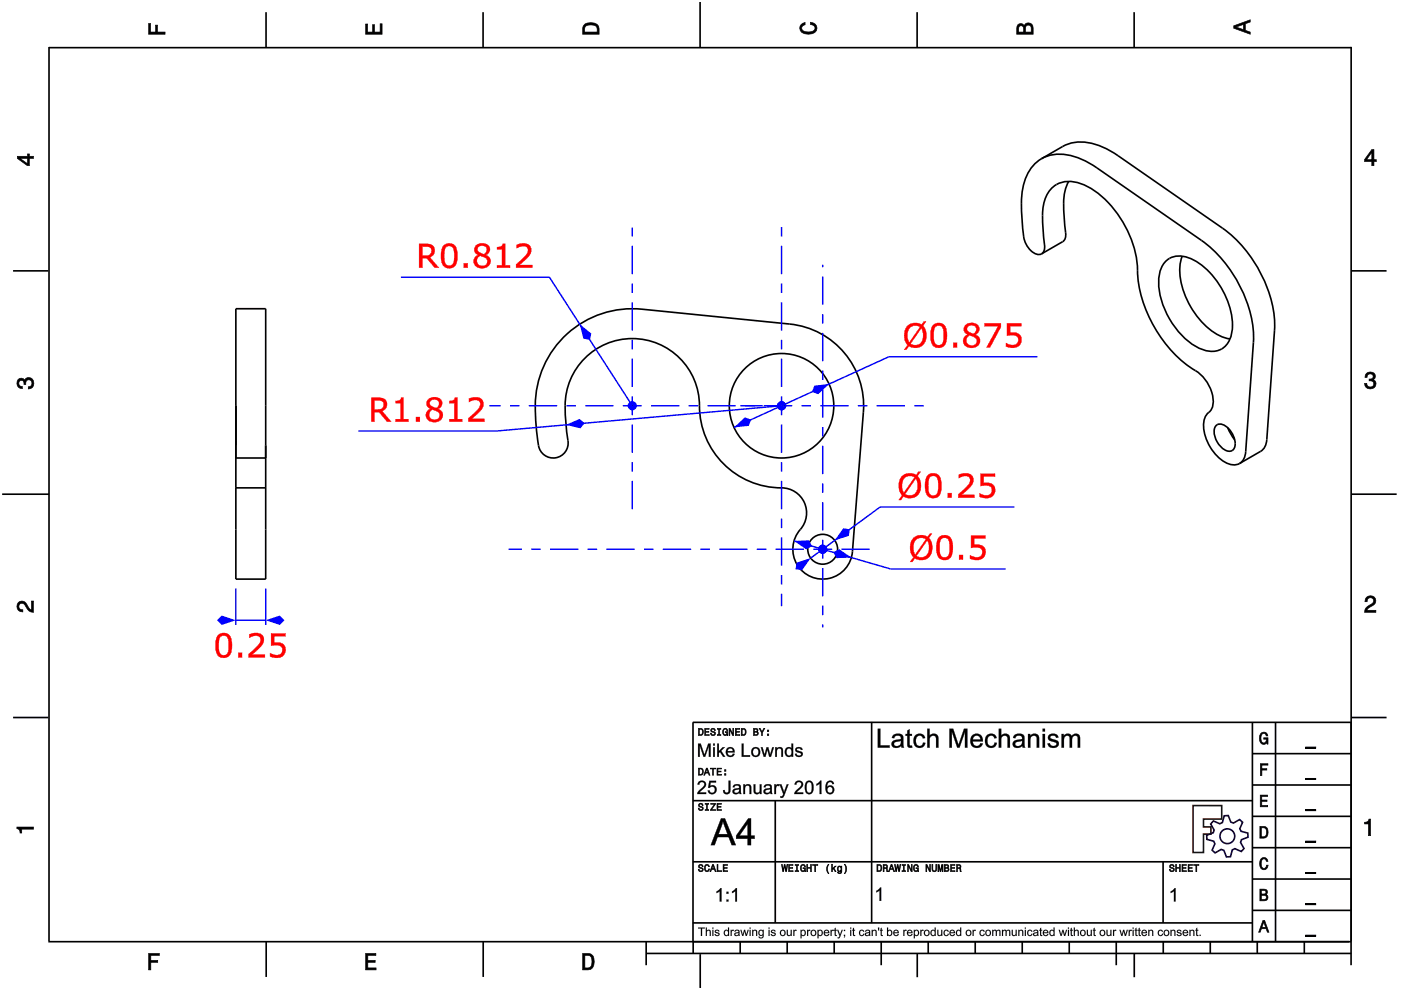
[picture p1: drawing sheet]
<svg xmlns="http://www.w3.org/2000/svg" width="297mm" height="210mm" viewBox="0 0 297 210" stroke-linecap="round" stroke-linejoin="round" font-family="sans-serif">
<g fill="none" stroke="#000" stroke-width=".35">
<path d="M10.4 10v189.5M10.4 10.1h276.1M56.4 2.6v7.5M102.4 2.6v7.5M148.4 .4v9.7M194.4 2.6v7.5M240.5 2.6v7.5M286.5 9.9v189.6M220.8 33.6a9.7 9.7 0 0 0-4.2 8.3l.1 4.3a17.4 17.4 0 0 0 .9 5.6l.2 .5a3.1 3.1 0 0 0 2.6 1.7l.4-.2M220.8 33.6l4.5-2.5a9.2 9.2 0 0 1 8.2 0l3.5 1.9 22.2 15.4a27.6 27.6 0 0 1 11.1 20.2l-1.7 24.6-.2 1.1a2.51 2.51 0 0 1-1.1 1.4l-4.5 2.6M220.8 33.6a9.2 9.2 0 0 1 8.2 0l3.6 2 22.1 15.4a27.6 27.6 0 0 1 11.1 20.2l-1.7 24.6-.2 1a2.51 2.51 0 0 1-1.1 1.5M226.6 38.5a11.9 11.9 0 0 0-1 6.9l.2 3.1a3.1 3.1 0 0 1-.2 2.5l-4.8 2.8"/>
<path d="M2.8 57.4h7.4M220.8 53.8a1.72 1.72 0 0 0 .7-1.9l-.2-1.6a26.8 26.8 0 0 1 .1-7.5 5.4 5.4 0 0 1 7.2-4 18.5 18.5 0 0 1 10.1 9.3 21.1 21.1 0 0 1 2.5 10.7 28 28 0 0 0 13.4 20.6 7.9 7.9 0 0 1 2.5 6.6 3.1 3.1 0 0 1-1.3 1.9 5.9 5.9 0 0 0 .3 5.9 7.6 7.6 0 0 0 5.4 4.8l1.3-.3M247.2 55.3a4.7 4.7 0 0 1 5.7-.3 16.9 16.9 0 0 1 8.4 14.8 4.6 4.6 0 0 1-4 4.7 10.1 10.1 0 0 1-7.7-4.5 16.5 16.5 0 0 1-3.9-11.3 5.5 5.5 0 0 1 1.5-3.4zM250.7 54.3a12.4 12.4 0 0 0 1.2 9.7 14.8 14.8 0 0 0 8.1 7.7l.8 .2M286.5 57.4h7.5M119.3 71.7a20.6 20.6 0 0 1 16.8-6.1l31.3 3.1a17.4 17.4 0 0 1 15.7 18.7l-2.4 29.5a6.4 6.4 0 0 1-9.2 5.2 6.4 6.4 0 0 1-1.3-10.5 5.3 5.3 0 0 0-4.5-8.2 17.4 17.4 0 0 1-17.4-17.4 14.3 14.3 0 0 0-15.1-14.2 14.3 14.3 0 0 0-13.4 15.9l.5 4.9a3.3 3.3 0 0 1-2.6 4.5 3.3 3.3 0 0 1-3.7-3.6l-.1-.9a34.6 34.6 0 0 1 .3-11.8 20.6 20.6 0 0 1 5.1-9.1zM50 94.5v2.6h6.3v-2.6M50 86v8.5M50 86v-20.5h6.3v29M50 86v17.4M56.3 94.5v8.9M257.7 90.3a1.61 1.61 0 0 1 2.4 .2 4.5 4.5 0 0 1 1.6 4.5 1.41 1.41 0 0 1-2.3 .2 4.6 4.6 0 0 1-1.9-4.5z"/>
<path d="M260.3 90.7l1.5 2.6M.5 104.8h9.9M50 103.4v19.4h6.3v-19.4M50 103.4h6.3M286.5 104.8h9.6M2.8 152.1h7.4M286.5 152.1h7.5M10.2 199.7h275.8M56.4 199.7v7.4M102.4 199.7v7.4M137 199.7v4.9M147 199.7v2.5"/>
<path d="M156.9 199.7v2.5M166.9 199.7v2.5M176.9 199.7v2.5M186.8 199.7v4.9M196.8 199.7v2.5M206.8 199.7v2.5M216.7 199.7v2.5M226.7 199.7v2.5M236.7 199.7v4.9M246.6 199.7v2.5M256.6 199.7v2.5M266.6 199.7v2.5"/>
<path d="M276.5 199.7v2.5M286.5 199.7v4.9M137 202.2h149.5M148.5 202.3v7.2M194.5 202.1v5.1M240.5 202.1v5.1"/>
<circle cx="165.7" cy="86" r="11.1"/>
<circle cx="174.4" cy="116.5" r="3.2"/>
</g>
<g fill="#000">
<path d="M31.5 5h.4v1.8h1.1v-1.5h.4v1.5h1.6v.5h-3.5z" fill-rule="evenodd"/>
<path d="M77.5 5.1h.4v1.7h1.1v-1.6h.4v1.6h1.2v-1.8h.4v2.3h-3.5z" fill-rule="evenodd"/>
<path d="M124 5.1a2.18 2.18 0 0 0-.5 2.2h3.5v-1.2a1.42 1.42 0 0 0-1.7-1.3zM124.3 5.5a2.13 2.13 0 0 1 2.2 .3l.1 1h-2.6v-1z" fill-rule="evenodd"/>
<path d="M169.9 5.2l.8-.4v.4a.7 .7 0 0 0-.7 .6 .7 .7 0 0 0 .3 .8 1.69 1.69 0 0 0 2.5-.6 .9 .9 0 0 0-1-.8v-.5a1.24 1.24 0 0 1 1.4 1.1 1.24 1.24 0 0 1-1 1.4 2.22 2.22 0 0 1-2.5-.7l-.2-.5z" fill-rule="evenodd"/>
<path d="M215.8 5.3l-.2 .7v1.3h3.5v-1.4a.98 .98 0 0 0-.8-1 .98 .98 0 0 0-1.1 .6 .83 .83 0 0 0-1.4-.2zM216.1 5.6a.54 .54 0 0 1 .6-.1 .54 .54 0 0 1 .3 .6v.7h-1zM217.6 5.5a.62 .62 0 0 1 .7-.1 .62 .62 0 0 1 .3 .6v.8h-1.2z" fill-rule="evenodd"/>
<path d="M261.6 5.5v.5l3.5 1.3v-.5l-1.1-.4v-1.4l1.1-.3v-.5zM262.1 5.7l1.5-.5v1.1z" fill-rule="evenodd"/>
<path d="M3.7 33.1v.5l2.1 1.5h.4v-1.5h.9v-.5h-.9v-.5h-.4v.5zM4.3 33.6h1.5v1.1z" fill-rule="evenodd"/>
<path d="M290.8 31.7l-1.5 2.1v.5h1.5v.8h.5v-.8h.5v-.4h-.5v-2.2zM290.8 32.3v1.6h-1.1z" fill-rule="evenodd"/>
<path d="M3.8 80.5a.85 .85 0 0 1 1.4 .1 1.05 1.05 0 0 1 1.3-.5 1.05 1.05 0 0 1 .7 1.2 1.1 1.1 0 0 1-1.2 1.2v-.5a.71 .71 0 0 0 .8-1 .71 .71 0 0 0-1.3 0v.5h-.4a.61 .61 0 0 0-.3-.8 .61 .61 0 0 0-.8 .3 .61 .61 0 0 0 .2 .8l.5 .1v.5a1.15 1.15 0 0 1-1.1-.7 1.15 1.15 0 0 1 .2-1.2z" fill-rule="evenodd"/>
<path d="M289.7 79.2a1.07 1.07 0 0 1 1.3-.2 1.07 1.07 0 0 1 .5 1.2l-.3 .3a1.05 1.05 0 0 1 .5 1.3 1.05 1.05 0 0 1-1.2 .7 1.1 1.1 0 0 1-1.2-1.2h.5a.71 .71 0 0 0 1 .7 .71 .71 0 0 0 0-1.2h-.5v-.4a.61 .61 0 0 0 .8-.3 .61 .61 0 0 0-.3-.8 .61 .61 0 0 0-.8 .2l-.2 .5h-.4z" fill-rule="evenodd"/>
<path d="M3.9 127.8a1.21 1.21 0 0 1 2 .7l.3 .5 .5 .3v-1.9h.4v2.4a1.8 1.8 0 0 1-1.7-1.4 .71 .71 0 0 0-.9-.5 .71 .71 0 0 0-.5 .9 .71 .71 0 0 0 .8 .5v.4a1.18 1.18 0 0 1-1.1-.6 1.18 1.18 0 0 1 .2-1.3z" fill-rule="evenodd"/>
<path d="M289.7 126.6a1.17 1.17 0 0 1 1.9 .3 1.17 1.17 0 0 1-.9 1.7l-.6 .4-.3 .4h1.9v.4h-2.4a1.8 1.8 0 0 1 1.4-1.7 .71 .71 0 0 0 .5-.9 .71 .71 0 0 0-.8-.5 .71 .71 0 0 0-.5 .9h-.5z" fill-rule="evenodd"/>
<path d="M3.6 175.3h3.5v.5h-2.5v.8h-.3a.77 .77 0 0 0-.7-.9z" fill-rule="evenodd"/>
<path d="M289.3 174.3a.77 .77 0 0 0 .9-.6h.4v3.5h-.5v-2.5h-.8z" fill-rule="evenodd"/>
</g>
<g fill="#000">
<path d="M31.5 5v2.3h3.5v-.5l-1.7 .1 .1-1.6h-.4v1.6h-1.1v-1.9zM31.4 4.9h.6l-.1 1.9h1.1l-.1-1.5h.6l-.1 1.5 1.7-.1v.6h-3.7z"/>
<path d="M77.5 5.1v2.2h3.5v-2.3h-.4l.1 1.9h-1.4v-1.7h-.3l.1 1.7h-1.2v-1.8zM77.5 5h.5l-.1 1.8h1.1l-.1-1.6h.6l-.1 1.6h1.2l-.1-1.8h.6v2.3h-3.6z"/>
<path d="M124 5.1l-.4 .7-.1 1.5h3.5l-.1-1.7-.3-.5-1.3-.3zM123.9 5.1l.6-.3 .8-.1 .7 .1 .6 .3 .4 .4 .1 1.8h-3.6v-1.5zM124.2 5.4l1.1-.2 1 .2 .3 .3 .1 1.2h-2.8l.1-1.2zM124.3 5.5l-.3 .3v1h2.6l-.1-1-.2-.3-1-.2z"/>
<path d="M169.9 5.2l-.4 .8 .2 .5 .3 .4 .6 .3h1.6l.6-.3 .3-.4 .1-.5-.1-.5-.7-.6-.6-.2v.5l.8 .2 .3 .6-.1 .3-.8 .5h-1.2l-.5-.2-.3-.3v-.6l.4-.4 .3-.1v-.4zM169.8 5.1l1-.4v.6l-.4 .1-.4 .3 .1 .6 .7 .4h1.2l.4-.1 .4-.6-.2-.5-.8-.3v-.6l.7 .2 .7 .7 .1 .5-.1 .5-.4 .5-.6 .2h-1.6l-.6-.2-.4-.5-.1-.5z"/>
<path d="M215.8 5.3l-.2 .7v1.3h3.5l-.1-1.8-.6-.6-.4-.1-.5 .2-.3 .6-.5-.6-.6 .1zM215.7 5.2l.3-.2h.7l.5 .5v-.3l.5-.4 .8 .1 .5 .6 .1 1.8h-3.6v-1.3zM216 5.6l.5-.2 .4 .2 .2 1.3h-1.2zM216.1 5.6l-.1 1.2h1l-.1-1.2-.4-.1zM217.5 5.5l.5-.2 .5 .1 .2 1.5h-1.3zM217.6 5.5l-.2 1.3h1.2l-.1-1.3-.5-.2z"/>
<path d="M261.6 5.5v.5l3.5 1.3v-.5l-1.1-.3v-1.5l1.1-.3v-.5zM261.5 5.4l3.6-1.3v.6l-1.1 .3v1.4l1.1 .4v.6l-3.6-1.4zM261.9 5.7l1.8-.6v1.3zM262.1 5.7l1.5 .6v-1.1l-1.5 .6z"/>
<path d="M3.7 33.1v.5l2.1 1.5h.4v-1.6l.9 .1v-.5l-.9 .1v-.6h-.4l.1 .6zM3.6 33.1h2.2v-.5h.5l-.1 .5h1v.6l-1-.1 .1 1.6h-.5l-2.2-1.6zM4.1 33.5h1.8v1.3zM4.3 33.5l1.5 1.2v-1.1l-1.5 .1z"/>
<path d="M290.8 31.7l-1.5 2.1v.5l1.6-.1-.1 .9h.5l-.1-.9 .6 .1v-.4h-.6l.1-2.2zM290.8 31.6h.6l-.1 2.3 .6-.1v.5h-.6l.1 .9h-.6v-.9h-1.5v-.5zM290.9 32.1v1.8h-1.3zM290.8 32.3h.1l-1.1 1.6-.1-.1 1.1 .1z"/>
<path d="M3.8 80.5l-.2 .8 .1 .4 .5 .6 .5 .1v-.5l-.6-.1-.2-.5 .2-.5 .4-.2 .5 .2 .1 .7h.4l-.1-.6 .4-.4h.6l.2 .2 .2 .2v.7l-.4 .4h-.4v.5l.5-.1 .6-.6v-1l-.6-.7h-.7l-.4 .3-.2 .3-.2-.4-.5-.1zM3.8 80.4l.7-.3 .5 .1 .2 .4 .1-.3 .5-.3 .8 .1 .6 .6v1.1l-.7 .7h-.6v-.5h.4l.4-.4-.1-.9-.8-.1-.3 .4v.6h-.5v-.8l-.5-.1-.4 .1-.1 .5 .2 .5 .6 .1v.6l-.6-.1-.6-.6-.1-.5z"/>
<path d="M289.7 79.2l-.3 .8h.4v-.3l.4-.4 .8 .1 .2 .7-.4 .3h-.5v.4l.8 .1 .2 .5-.2 .5-.2 .2h-.7l-.3-.2-.1-.6h-.5l.1 .5 .6 .6h1l.4-.2 .4-.8-.2-.6-.5-.3 .4-.3v-.8l-.5-.5h-.5zM289.7 79.1l.8-.3 .9 .3 .2 .3v.9l-.4 .2 .5 .3 .1 .6-.3 .8-.5 .3h-1l-.7-.7v-.6h.5l.2 .7 .5 .2 .6-.2 .2-.5-.2-.5-.6-.2-.3 .1v-.5h.6l.3-.2-.1-.7-.8-.1-.3 .4v.4h-.6l.1-.6z"/>
<path d="M3.9 127.8l-.3 .8 .3 .8 .9 .3v-.4l-.6-.1-.3-.6 .2-.5 .5-.3 .7 .4 .9 1.4 .9 .2v-2.4h-.4v2l-.5-.3-.9-1.5-.7-.2zM3.8 127.7l.8-.3 .7 .2 .9 1.4 .5 .3-.1-1.9h.6v2.5l-1.1-.3-.9-1.4-.6-.3-.4 .2-.2 .5 .2 .5 .7 .1v.6l-.6-.1-.4-.2-.4-.9z"/>
<path d="M289.7 126.6l-.3 1h.5l.1-.7 .5-.2 .6 .2 .2 .4-.3 .7-1.4 .9-.3 .9h2.4v-.4l-2 .1 .4-.6 1.2-.7 .4-.8-.1-.5-.6-.5h-.9zM289.7 126.6l.9-.4 .8 .4 .3 .3 .1 .5-.2 .6-1.5 1-.3 .4 2-.1v.6h-2.5l.2-1 1.4-1 .3-.6-.2-.4-.5-.2-.5 .2-.1 .7h-.6l.1-.6z"/>
<path d="M3.6 175.3v.4l.5 .2 .2 .7h.3l-.1-.9 2.6 .1v-.5zM3.5 175.3h3.7v.6l-2.6-.1 .1 .9h-.5l-.1-.7-.6-.3z"/>
<path d="M289.3 174.3v.4l.9-.1-.1 2.6h.5v-3.5h-.4l-.2 .5zM289.3 174.3l.7-.1 .2-.6h.5v3.6h-.6v-2.5l-.8 .1z"/>
</g>
<circle cx="165.7" cy="86" r=".5" fill="#00f"/>
<path d="M164.7 86a1 1 0 0 1 2 0 1 1 0 0 1-2 0z" fill="#00f"/>
<path d="M188.5 75.6l-32.9 15" fill="none" stroke="#00f" stroke-width=".3"/>
<g fill="#00f">
<path d="M172.6 81.8l3.2-.4-2.3 2.2-1.3-.5z"/>
<path d="M155.6 90.6l2.3-2.1 1.4 .5-.5 1.3z"/>
</g>
<path d="M188.5 75.6h31.4" fill="none" stroke="#00f" stroke-width=".3"/>
<g fill="#f00">
<path d="M192.3 69.2a2.52 2.52 0 0 1 3.1-.4l.5-.6h.4l-.6 .9a3 3 0 0 1-.7 4.5 2.61 2.61 0 0 1-2.3-.2l-.5 .7h-.5l.7-1a3.3 3.3 0 0 1-.1-3.9zM193 69.4a2.77 2.77 0 0 0-.2 3.2l2.3-3.2a1.7 1.7 0 0 0-2.1 0zM195.3 69.6l-2.2 3.3a1.71 1.71 0 0 0 1.9 0 1.71 1.71 0 0 0 .7-1.8l-.1-.8zM197.9 68.8a1.69 1.69 0 0 1 1.9-.2 1.69 1.69 0 0 1 .9 1.6 3.9 3.9 0 0 1-.6 3.2 1.69 1.69 0 0 1-1.8 .2 1.69 1.69 0 0 1-1-1.5 4 4 0 0 1 .6-3.3zM198.4 69.3a4.5 4.5 0 0 0 0 3.6 1.03 1.03 0 0 0 1.1 .2 1.03 1.03 0 0 0 .5-1.1l.1-.9a1.73 1.73 0 0 0-.9-2.1zM202.1 72.7h.8v.9h-.8zM204.6 69a1.86 1.86 0 0 1 3 .5 1.37 1.37 0 0 1-.8 1.5 1.46 1.46 0 0 1 .9 1.8 1.46 1.46 0 0 1-1.7 1 1.49 1.49 0 0 1-1.7-1.1 1.49 1.49 0 0 1 .8-1.8 1.19 1.19 0 0 1-.5-1.9zM205.1 69.3a1.08 1.08 0 0 0 1.1 1.4 .94 .94 0 0 0 .7-1.3 .94 .94 0 0 0-1.4-.3zM205.2 71.4a1.09 1.09 0 0 0 .4 1.8 1.09 1.09 0 0 0 1.4-1.3l-.3-.4-.8-.3a.44 .44 0 0 0-.7 .2zM208.7 68.6h3.5v.7l-2.3 4.3h-.7l2.4-4.4h-2.9zM213.5 68.6h3.1v.6h-2.4v1.3a1.78 1.78 0 0 1 2.4 1.8 1.96 1.96 0 0 1-2.9 1.3l-.4-.1v-.8l.2 .2a1.44 1.44 0 0 0 2.4-.7 1.2 1.2 0 0 0-1.7-1.1l-.7 .1z"/>
<path d="M192.3 69.1a2.54 2.54 0 0 1 3.1-.3l.5-.7h.5l-.7 1a2.44 2.44 0 0 1 .8 2l-.2 1.1-.5 .9a2.31 2.31 0 0 1-2.5 .6l-.6-.3-.5 .8h-.5l.7-1.1a2.44 2.44 0 0 1-.7-2l.1-1.1zM192.3 69.2a3.4 3.4 0 0 0 .2 4l-.8 .9h.5l.5-.8a2.41 2.41 0 0 0 2.7 0 2.41 2.41 0 0 0 1-2.5 2.81 2.81 0 0 0-.7-1.7l.6-.9h-.4l-.5 .7a2.56 2.56 0 0 0-3.1 .3zM192.9 69.6a3.2 3.2 0 0 0-.1 3l2.2-3.2a1.72 1.72 0 0 0-2.1 .2zM193 69.4a1.64 1.64 0 0 1 2.1 0l-2.3 3.3a2.84 2.84 0 0 1 .2-3.3zM195.3 69.6l-2.2 3.3a1.71 1.71 0 0 0 1.9 0 1.71 1.71 0 0 0 .7-1.8l-.1-.8zM195.3 69.5a2.92 2.92 0 0 1 0 3.2v-.1a1.59 1.59 0 0 1-2 .5l-.3-.2zM197.9 68.8a1.72 1.72 0 0 1 1.9-.2 1.72 1.72 0 0 1 .9 1.5 4 4 0 0 1-.6 3.3 1.8 1.8 0 0 1-2 .1 1.8 1.8 0 0 1-.8-1.9l.1-1.9zM198 68.9a4.2 4.2 0 0 0 0 4.5 1.74 1.74 0 0 0 2 .1 1.74 1.74 0 0 0 .7-1.9 2.95 2.95 0 0 0-.9-2.9l-.4-.2a1.73 1.73 0 0 0-1.4 .4zM198.4 69.3a4 4 0 0 0 .1 3.7 1 1 0 0 0 1.1 0 1 1 0 0 0 .4-1v-1.5a1.06 1.06 0 0 0-.4-1.2 1.06 1.06 0 0 0-1.2 0zM198.3 69.2a.96 .96 0 0 1 1.6 .4l.2 1.5-.2 1.6a.93 .93 0 0 1-.9 .5 .93 .93 0 0 1-.8-.6l-.2-.6-.1-1.5 .2-.8zM202.1 72.6h.9v1.1h-.9zM202.1 72.7v.9h.8v-.9zM204.6 69a1.89 1.89 0 0 1 3.1 .5 1.28 1.28 0 0 1-.9 1.4v.1a1.43 1.43 0 0 1 1 1.6 1.43 1.43 0 0 1-1.4 1.2 1.59 1.59 0 0 1-1.9-.6 1.59 1.59 0 0 1 .1-2l.5-.3a1.18 1.18 0 0 1-.5-1.9zM204.6 69.1a1.26 1.26 0 0 0 .6 1.9 1.45 1.45 0 0 0-.9 1.7 1.45 1.45 0 0 0 1.7 1 1.46 1.46 0 0 0 1.7-1 1.46 1.46 0 0 0-.9-1.8 1.28 1.28 0 0 0 .8-1.6 1.28 1.28 0 0 0-1.6-.8l-.7 .1zM205.2 69.3l-.2 .4 .2 .4 .4 .4 .8 .3a.97 .97 0 0 0 .4-1.5 .97 .97 0 0 0-1.5-.1zM205.3 69.1a1.03 1.03 0 0 1 1.6 .2 1.03 1.03 0 0 1-.5 1.5l-.8-.3a.78 .78 0 0 1-.3-1.4zM205.2 71.4a1.06 1.06 0 0 0 .4 1.8 1.06 1.06 0 0 0 1.4-1.3l-.6-.5-.8-.3zM205.2 71.3l.4-.2 .3 .1a1.09 1.09 0 0 1 1.1 .6 1.09 1.09 0 0 1-.2 1.2 1.17 1.17 0 0 1-1.6 0 1.17 1.17 0 0 1 0-1.7zM208.7 68.5h3.5v.8l-2.3 4.4h-.8l2.5-4.5h-2.9zM208.7 68.6v.6l3-.1-2.5 4.5h.7l2.3-4.3v-.7zM213.5 68.5h3.1v.7h-2.4v1.3a1.73 1.73 0 0 1 1.9 .4 1.73 1.73 0 0 1 .3 2 2.4 2.4 0 0 1-3.2 .6v-.8a2.37 2.37 0 0 0 2.4 .2 1.02 1.02 0 0 0-.3-1.7l-.7-.1-1.1 .1zM213.5 68.6v2.6l1.3-.2 .8 .3a.9 .9 0 0 1 .3 1.1l-.1 .3a1.71 1.71 0 0 1-2.5 0v.8h.2a2.65 2.65 0 0 0 2.6-.2 1.77 1.77 0 0 0-.1-2.5l-.8-.2h-1.1v-1.5l2.5 .1v-.6z"/>
</g>
<circle cx="174.4" cy="116.5" r=".5" fill="#00f"/>
<path d="M173.5 116.5a.98 .98 0 0 1 1.9 0 .98 .98 0 0 1-1.9 0z" fill="#00f"/>
<path d="M186.6 107.5l-14.7 10.8" fill="none" stroke="#00f" stroke-width=".3"/>
<g fill="#00f">
<path d="M178.8 112l1.4 .2-.2 1.4-3 1z"/>
<path d="M168.9 119.3l3-1-1.8 2.6-1.4-.2z"/>
</g>
<path d="M186.6 107.5h28.5" fill="none" stroke="#00f" stroke-width=".3"/>
<g fill="#f00">
<path d="M191.2 101a2.52 2.52 0 0 1 3-.3l.5-.7h.5l-.7 .9a3 3 0 0 1-.6 4.5 2.61 2.61 0 0 1-2.3-.2l-.6 .8h-.4l.7-1a3.3 3.3 0 0 1-.1-4zM191.9 101.3a2.77 2.77 0 0 0-.3 3.2l2.3-3.3a1.7 1.7 0 0 0-2 .1zM194.2 101.5l-2.3 3.2a1.71 1.71 0 0 0 1.9 .1 1.71 1.71 0 0 0 .8-1.8l-.1-.9zM196.8 100.7a1.69 1.69 0 0 1 1.8-.2 1.69 1.69 0 0 1 1 1.5 3.9 3.9 0 0 1-.6 3.3 1.69 1.69 0 0 1-1.9 .2 1.69 1.69 0 0 1-.9-1.6 4 4 0 0 1 .6-3.2zM197.2 101.1a4.5 4.5 0 0 0 0 3.7 1.03 1.03 0 0 0 1.2 .1 1.03 1.03 0 0 0 .5-1v-.9a1.73 1.73 0 0 0-.8-2.1zM200.9 104.5h.9v1h-.9zM203.3 100.7a2.34 2.34 0 0 1 3 .5 2.63 2.63 0 0 1-1.3 2.8l-1.1 .9h2.7v.6h-3.4v-.7l.9-.8a3.1 3.1 0 0 0 1.6-2.5 1.53 1.53 0 0 0-2.4-.1zM207.9 100.4h3.1v.6h-2.4v1.4a1.78 1.78 0 0 1 2.4 1.7 1.96 1.96 0 0 1-2.9 1.4l-.4-.2v-.7l.2 .1a1.44 1.44 0 0 0 2.4-.6 1.2 1.2 0 0 0-1.7-1.1l-.7 .1z"/>
<path d="M191.2 101a2.54 2.54 0 0 1 3.1-.3l.4-.7h.5l-.7 .9a2.44 2.44 0 0 1 .8 2.1l-.2 1.1-.5 .8a2.31 2.31 0 0 1-2.4 .7l-.6-.4-.6 .8h-.5l.8-1a2.44 2.44 0 0 1-.8-2l.2-1.1zM191.2 101a3.4 3.4 0 0 0 .1 4l-.7 1h.4l.5-.8a2.41 2.41 0 0 0 2.8 0 2.41 2.41 0 0 0 .9-2.5 2.81 2.81 0 0 0-.7-1.8l.7-.9h-.5l-.4 .8a2.56 2.56 0 0 0-3.1 .2zM191.7 101.4a3.2 3.2 0 0 0-.1 3.1l2.3-3.2a1.72 1.72 0 0 0-2.2 .1zM191.8 101.3a1.64 1.64 0 0 1 2.1-.1l-2.3 3.3a2.84 2.84 0 0 1 .2-3.2zM194.1 101.5l-2.2 3.2a1.71 1.71 0 0 0 1.9 0 1.71 1.71 0 0 0 .7-1.7l-.1-.9zM194.2 101.4a2.92 2.92 0 0 1-.1 3.1 1.59 1.59 0 0 1-1.9 .4l-.3-.2zM196.8 100.7a1.72 1.72 0 0 1 1.8-.3 1.72 1.72 0 0 1 1 1.6 4 4 0 0 1-.6 3.3 1.8 1.8 0 0 1-2.1 .1 1.8 1.8 0 0 1-.8-1.9l.1-1.9zM196.8 100.7a4.2 4.2 0 0 0 0 4.5 1.74 1.74 0 0 0 2 .1 1.74 1.74 0 0 0 .8-1.8 2.95 2.95 0 0 0-1-3l-.3-.1a1.73 1.73 0 0 0-1.5 .3zM197.2 101.2a4 4 0 0 0 .1 3.7 1 1 0 0 0 1.1 0 1 1 0 0 0 .5-1v-1.5a1.06 1.06 0 0 0-.4-1.2 1.06 1.06 0 0 0-1.3 0zM197.2 101.1a.96 .96 0 0 1 1.5 .3l.3 1.6-.3 1.5a.93 .93 0 0 1-.8 .6 .93 .93 0 0 1-.9-.6l-.2-.6v-1.5l.1-.8zM200.9 104.5h.9v1.1h-.9zM200.9 104.5v1h.9v-1zM203.3 100.6a2.37 2.37 0 0 1 3 .5 1.66 1.66 0 0 1-.2 1.6l-.7 .9-1.5 1.3h2.7v.7h-3.5v-.8l1-.8a3 3 0 0 0 1.5-2.5 1.5 1.5 0 0 0-2.2-.1zM203.3 100.7v.7a1.79 1.79 0 0 1 2.3-.1 2.06 2.06 0 0 1-1 2.3l-1.4 1.2v.7h3.4v-.6h-2.7a5.7 5.7 0 0 0 2.4-3 1.61 1.61 0 0 0-2.3-1.4zM207.9 100.4h3.1v.7l-2.4-.1v1.4a1.73 1.73 0 0 1 2 .4 1.73 1.73 0 0 1 .2 2 2.4 2.4 0 0 1-3.1 .5v-.7a2.37 2.37 0 0 0 2.3 .1 1.02 1.02 0 0 0-.3-1.6l-.7-.1-1.1 .1zM207.9 100.4v2.7l1.3-.2 .8 .3a.9 .9 0 0 1 .3 1l-.1 .4a1.71 1.71 0 0 1-2.5 0v.7l.2 .1a2.65 2.65 0 0 0 2.6-.3 1.77 1.77 0 0 0-.1-2.4l-.8-.3h-1.1v-1.4h2.5v-.6z"/>
</g>
<circle cx="174.4" cy="116.5" r=".5" fill="#00f"/>
<path d="M173.5 116.5a.98 .98 0 0 1 1.9 0 .98 .98 0 0 1-1.9 0z" fill="#00f"/>
<path d="M168.3 114.7l20.5 5.9" fill="none" stroke="#00f" stroke-width=".3"/>
<g fill="#00f">
<path d="M176.7 117.1l1.2-.7 2.6 1.8-3.1 .1z"/>
<path d="M168.3 114.7l3.2-.1 .7 1.2-1.3 .7z"/>
</g>
<path d="M188.8 120.6h24.4" fill="none" stroke="#00f" stroke-width=".3"/>
<g fill="#f00">
<path d="M193.6 114.1a2.52 2.52 0 0 1 3.1-.3l.4-.6h.5l-.7 .9a3 3 0 0 1-.6 4.5 2.61 2.61 0 0 1-2.3-.2l-.6 .7h-.4l.7-1a3.3 3.3 0 0 1-.1-4zM194.3 114.4a2.77 2.77 0 0 0-.3 3.2l2.3-3.3a1.7 1.7 0 0 0-2 .1zM196.6 114.6l-2.3 3.3a1.71 1.71 0 0 0 1.9 0 1.71 1.71 0 0 0 .8-1.8l-.1-.9zM199.2 113.8a1.69 1.69 0 0 1 1.8-.2 1.69 1.69 0 0 1 1 1.5 3.9 3.9 0 0 1-.6 3.3 1.69 1.69 0 0 1-1.8 .2 1.69 1.69 0 0 1-1-1.5 4 4 0 0 1 .6-3.3zM199.6 114.3a4.5 4.5 0 0 0 0 3.6 1.03 1.03 0 0 0 1.2 .2 1.03 1.03 0 0 0 .5-1.1v-.9a1.73 1.73 0 0 0-.8-2.1zM203.4 117.7h.8v.9h-.8zM205.9 113.6h3v.6h-2.4v1.3a1.78 1.78 0 0 1 2.5 1.8 1.96 1.96 0 0 1-2.9 1.3l-.4-.2v-.7l.2 .1a1.44 1.44 0 0 0 2.4-.6 1.2 1.2 0 0 0-1.8-1.1l-.6 .1z"/>
<path d="M193.6 114.1a2.54 2.54 0 0 1 3.1-.3l.4-.7h.6l-.8 1a2.44 2.44 0 0 1 .8 2l-.2 1.1-.5 .9a2.31 2.31 0 0 1-2.4 .6l-.6-.3-.6 .8h-.5l.8-1.1a2.44 2.44 0 0 1-.8-2l.2-1.1zM193.6 114.1a3.4 3.4 0 0 0 .1 4.1l-.7 .9h.4l.5-.8a2.41 2.41 0 0 0 2.8 0 2.41 2.41 0 0 0 .9-2.5 2.81 2.81 0 0 0-.7-1.8l.7-.8h-.5l-.4 .7a2.56 2.56 0 0 0-3.1 .2zM194.1 114.6a3.2 3.2 0 0 0-.1 3l2.3-3.2a1.72 1.72 0 0 0-2.2 .2zM194.2 114.4a1.64 1.64 0 0 1 2.1 0l-2.3 3.3a2.84 2.84 0 0 1 .2-3.3zM196.5 114.6l-2.2 3.3a1.71 1.71 0 0 0 1.9 0 1.71 1.71 0 0 0 .7-1.8l-.1-.8zM196.6 114.5a2.92 2.92 0 0 1-.1 3.2v-.1a1.59 1.59 0 0 1-1.9 .5l-.3-.2zM199.2 113.8a1.72 1.72 0 0 1 1.8-.2 1.72 1.72 0 0 1 1 1.5 4 4 0 0 1-.6 3.3 1.8 1.8 0 0 1-2.1 .1 1.8 1.8 0 0 1-.8-1.9l.1-1.9zM199.2 113.9a4.2 4.2 0 0 0 0 4.5 1.74 1.74 0 0 0 2 .1 1.74 1.74 0 0 0 .8-1.9 2.95 2.95 0 0 0-.9-2.9l-.4-.2a1.73 1.73 0 0 0-1.5 .4zM199.6 114.3a4 4 0 0 0 .1 3.7 1 1 0 0 0 1.1 0 1 1 0 0 0 .5-1v-1.5a1.06 1.06 0 0 0-.4-1.2 1.06 1.06 0 0 0-1.3 0zM199.6 114.2a.96 .96 0 0 1 1.5 .4l.3 1.5-.3 1.5a.93 .93 0 0 1-.8 .6 .93 .93 0 0 1-.9-.6l-.2-.6v-1.5l.1-.8zM203.3 117.6h.9v1.1h-.9zM203.4 117.7v.9h.8v-.9zM205.8 113.5h3.2v.7h-2.5v1.3a1.73 1.73 0 0 1 2 .4 1.73 1.73 0 0 1 .3 2 2.4 2.4 0 0 1-3.2 .5v-.7a2.37 2.37 0 0 0 2.4 .1 1.02 1.02 0 0 0-.3-1.6l-.8-.1-1.1 .1zM205.9 113.6v2.6l1.2-.2 .8 .3a.9 .9 0 0 1 .4 1.1l-.2 .3a1.71 1.71 0 0 1-2.4 0v.7l.2 .1a2.65 2.65 0 0 0 2.6-.2 1.77 1.77 0 0 0-.1-2.5l-.8-.2h-1.1v-1.5l2.4 .1v-.6z"/>
</g>
<circle cx="165.7" cy="86" r=".5" fill="#00f"/>
<path d="M164.7 86a1 1 0 0 1 2 0 1 1 0 0 1-2 0z" fill="#00f"/>
<path d="M165.7 86l-60.5 5.4" fill="none" stroke="#00f" stroke-width=".3"/>
<path d="M120 90.1l2.9-1.3 1.1 .9-.9 1.1z" fill="#00f"/>
<path d="M76 91.4h29.2" fill="none" stroke="#00f" stroke-width=".3"/>
<g fill="#f00">
<path d="M78.7 84.3h1.5a1.49 1.49 0 0 1 1.8 1 1.49 1.49 0 0 1-1 1.9l1.9 2.2h-.8l-1.7-2h-1v2h-.7zM79.4 84.9v1.9h.7a.98 .98 0 0 0 1.2-.9 .98 .98 0 0 0-1.1-1zM83.9 85a.98 .98 0 0 0 1.1-.7h.6v4.6h1v.5h-2.7v-.5h1v-3.4h-1zM88.2 88.4h.8v1h-.8zM90.7 84.8a1.86 1.86 0 0 1 3 .4 1.37 1.37 0 0 1-.8 1.5 1.46 1.46 0 0 1 .9 1.8 1.46 1.46 0 0 1-1.7 1 1.49 1.49 0 0 1-1.7-1 1.49 1.49 0 0 1 .8-1.8 1.19 1.19 0 0 1-.5-1.9zM91.2 85.1a1.08 1.08 0 0 0 1.1 1.4 .94 .94 0 0 0 .7-1.3 .94 .94 0 0 0-1.4-.4zM91.3 87.1a1.09 1.09 0 0 0 .4 1.9 1.09 1.09 0 0 0 1.4-1.3l-.3-.4-.8-.3a.44 .44 0 0 0-.7 .1zM95.3 85a.98 .98 0 0 0 1.1-.7h.6v4.6h1v.5h-2.7v-.5h1v-3.4h-1zM99.4 84.5a2.34 2.34 0 0 1 3 .5 2.63 2.63 0 0 1-1.3 2.8l-1.1 1h2.7v.6h-3.4v-.7l.9-.8a3.1 3.1 0 0 0 1.6-2.5 1.53 1.53 0 0 0-2.3-.2z"/>
<path d="M78.7 84.3h1.5a1.51 1.51 0 0 1 1.9 1 1.51 1.51 0 0 1-1.1 1.9l2 2.2h-1l-1.6-2h-1v2h-.7zM78.7 84.3v5.1h.7v-2.1h1l1.7 2.1h.8l-1.9-2.2a1.48 1.48 0 0 0 .5-2.6l-.8-.2zM79.4 84.9v1.9h1.1l.5-.3a.92 .92 0 0 0 .3-1.1 .92 .92 0 0 0-1.1-.5zM79.4 84.9h1.1l.5 .1a1.05 1.05 0 0 1 .3 1.3 1.05 1.05 0 0 1-1.2 .6h-.7zM83.8 85l.9-.1 .3-.6h.6v4.6l1-.1v.6h-2.8v-.6h1.1v-3.3h-1.1zM83.9 85v.5l1-.1v3.5h-1v.5h2.7v-.5h-1.1l.1-4.6h-.6a.79 .79 0 0 1-1 .7zM88.2 88.4h.9v1h-.9zM88.2 88.4v1h.8v-1zM90.7 84.8a1.89 1.89 0 0 1 3.1 .4 1.28 1.28 0 0 1-.9 1.5 1.43 1.43 0 0 1 1 1.6 1.43 1.43 0 0 1-1.4 1.2 1.59 1.59 0 0 1-1.9-.5 1.59 1.59 0 0 1 .1-2l.5-.3a1.18 1.18 0 0 1-.5-1.9zM90.7 84.8a1.26 1.26 0 0 0 .6 1.9 1.45 1.45 0 0 0-.9 1.8 1.45 1.45 0 0 0 1.7 1 1.46 1.46 0 0 0 1.7-1.1 1.46 1.46 0 0 0-.9-1.7 1.28 1.28 0 0 0 .8-1.6 1.28 1.28 0 0 0-1.6-.9l-.7 .1zM91.3 85.1l-.1 .4 .1 .4 .4 .3 .8 .3a.97 .97 0 0 0 .4-1.4 .97 .97 0 0 0-1.5-.2zM91.4 84.9a1.03 1.03 0 0 1 1.6 .1 1.03 1.03 0 0 1-.5 1.6l-.8-.4a.78 .78 0 0 1-.3-1.3zM91.3 87.1a1.06 1.06 0 0 0 .4 1.8 1.06 1.06 0 0 0 1.4-1.2l-.6-.5-.8-.4zM91.3 87.1l.4-.3 .3 .1a1.09 1.09 0 0 1 1.1 .7 1.09 1.09 0 0 1-.2 1.2 1.17 1.17 0 0 1-1.6-.1 1.17 1.17 0 0 1 0-1.6zM95.2 85l.9-.1 .3-.6h.6v4.6l1-.1v.6h-2.8v-.6h1.1v-3.3h-1.1zM95.3 85v.5l1.1-.1v3.5h-1.1v.5h2.7v-.5h-1.1l.1-4.6h-.6a.79 .79 0 0 1-1 .7zM99.4 84.5a2.37 2.37 0 0 1 3 .5 1.66 1.66 0 0 1-.2 1.6l-.7 .9-1.5 1.3h2.8v.6h-3.5v-.7l.9-.9a3 3 0 0 0 1.6-2.4 1.5 1.5 0 0 0-2.3-.1zM99.4 84.5l.1 .7a1.79 1.79 0 0 1 2.2 0 2.06 2.06 0 0 1-1 2.3l-1.4 1.2v.7h3.4v-.6h-2.8a6.2 6.2 0 0 0 2.6-3 1.61 1.61 0 0 0-2.4-1.5z"/>
</g>
<circle cx="134.1" cy="86" r=".5" fill="#00f"/>
<path d="M133.1 86a1 1 0 0 1 2 0 1 1 0 0 1-2 0z" fill="#00f"/>
<path d="M116.5 58.8l17.6 27.2" fill="none" stroke="#00f" stroke-width=".3"/>
<path d="M122.9 68.7l2.5 2-.3 1.4-1.4-.3z" fill="#00f"/>
<path d="M85 58.8h31.5" fill="none" stroke="#00f" stroke-width=".3"/>
<g fill="#f00">
<path d="M88.9 51.7h1.4a1.49 1.49 0 0 1 1.8 1 1.49 1.49 0 0 1-1 1.9l2 2.2h-.9l-1.7-2h-1v2h-.6zM89.5 52.3v1.9h.7a.98 .98 0 0 0 1.3-.9 .98 .98 0 0 0-1.2-1zM94.2 52a1.69 1.69 0 0 1 1.8-.3 1.69 1.69 0 0 1 .9 1.6 3.9 3.9 0 0 1-.6 3.2 1.69 1.69 0 0 1-1.8 .3 1.69 1.69 0 0 1-.9-1.6 4 4 0 0 1 .6-3.2zM94.6 52.4a4.5 4.5 0 0 0 0 3.7 1.03 1.03 0 0 0 1.2 .1 1.03 1.03 0 0 0 .5-1.1v-.9a1.73 1.73 0 0 0-.8-2zM98.3 55.8h.8v1h-.8zM100.8 52.2a1.86 1.86 0 0 1 3.1 .4 1.37 1.37 0 0 1-.9 1.5 1.46 1.46 0 0 1 .9 1.8 1.46 1.46 0 0 1-1.7 1 1.49 1.49 0 0 1-1.7-1 1.49 1.49 0 0 1 .9-1.9 1.19 1.19 0 0 1-.6-1.8zM101.4 52.4a1.08 1.08 0 0 0 1.1 1.5 .94 .94 0 0 0 .6-1.3 .94 .94 0 0 0-1.4-.4zM101.4 54.5a1.09 1.09 0 0 0 .5 1.8 1.09 1.09 0 0 0 1.4-1.2l-.4-.4-.8-.3a.44 .44 0 0 0-.7 .1zM105.4 52.4a.98 .98 0 0 0 1.2-.7h.5v4.6h1v.5h-2.7v-.5h1v-3.4h-1zM109.5 51.9a2.34 2.34 0 0 1 3 .5 2.63 2.63 0 0 1-1.3 2.8l-1.1 1h2.8v.6h-3.5v-.7l1-.9a3.1 3.1 0 0 0 1.5-2.4 1.53 1.53 0 0 0-2.3-.2z"/>
<path d="M88.8 51.7h1.5a1.51 1.51 0 0 1 1.9 1 1.51 1.51 0 0 1-1.1 1.9l2 2.2h-.9l-1.7-2h-1l.1 2h-.8zM88.9 51.7v5.1h.6v-2.1h1l1.7 2.1h.9l-2-2.3a1.48 1.48 0 0 0 .5-2.5l-.8-.2zM89.5 52.3v1.9l1.1-.1 .6-.2a.92 .92 0 0 0 .2-1.1 .92 .92 0 0 0-1.1-.5zM89.5 52.2l1.2 .1 .5 .1a1.05 1.05 0 0 1 .2 1.3 1.05 1.05 0 0 1-1.2 .5h-.7zM94.1 51.9a1.72 1.72 0 0 1 1.9-.2 1.72 1.72 0 0 1 1 1.6 4 4 0 0 1-.6 3.2 1.8 1.8 0 0 1-2.1 .2 1.8 1.8 0 0 1-.8-1.9l.1-1.9zM94.2 52a4.2 4.2 0 0 0 0 4.5 1.74 1.74 0 0 0 2 .1 1.74 1.74 0 0 0 .8-1.8 2.95 2.95 0 0 0-1-3l-.3-.1a1.73 1.73 0 0 0-1.5 .3zM94.6 52.4a4 4 0 0 0 .1 3.8 1 1 0 0 0 1.1-.1 1 1 0 0 0 .4-1l.1-1.5a1.06 1.06 0 0 0-.4-1.2 1.06 1.06 0 0 0-1.3 0zM94.6 52.4a.96 .96 0 0 1 1.5 .3l.2 1.5-.2 1.6a.93 .93 0 0 1-.9 .6 .93 .93 0 0 1-.8-.6l-.2-.7v-1.5l.1-.7zM98.3 55.8h.9v1h-.9zM98.3 55.8v1h.8v-1zM100.8 52.1a1.89 1.89 0 0 1 3.1 .5 1.28 1.28 0 0 1-.9 1.5 1.43 1.43 0 0 1 1 1.6 1.43 1.43 0 0 1-1.4 1.2 1.59 1.59 0 0 1-1.9-.6 1.59 1.59 0 0 1 .1-1.9l.6-.4a1.18 1.18 0 0 1-.6-1.9zM100.8 52.2a1.26 1.26 0 0 0 .6 1.9 1.45 1.45 0 0 0-.9 1.8 1.45 1.45 0 0 0 1.7 1 1.46 1.46 0 0 0 1.7-1.1 1.46 1.46 0 0 0-.9-1.7 1.28 1.28 0 0 0 .8-1.6 1.28 1.28 0 0 0-1.6-.9l-.6 .1zM101.4 52.5l-.1 .3 .1 .4 .4 .4 .8 .3a.97 .97 0 0 0 .4-1.5 .97 .97 0 0 0-1.5-.1zM101.5 52.3a1.03 1.03 0 0 1 1.6 .1 1.03 1.03 0 0 1-.5 1.5l-.8-.3a.78 .78 0 0 1-.3-1.3zM101.5 54.5a1.06 1.06 0 0 0 .4 1.8 1.06 1.06 0 0 0 1.3-1.2l-.6-.6-.8-.3zM101.4 54.5l.4-.3 .4 .1a1.09 1.09 0 0 1 1 .6 1.09 1.09 0 0 1-.2 1.3 1.17 1.17 0 0 1-1.6-.1 1.17 1.17 0 0 1 0-1.6zM105.3 52.4l.9-.1 .3-.6h.6v4.6l1.1-.1v.6h-2.9v-.6h1.1v-3.3h-1.1zM105.4 52.4v.5l1.1-.1v3.5h-1.1v.5h2.7v-.5h-1v-4.6h-.5a.79 .79 0 0 1-1.1 .7zM109.5 51.9a2.37 2.37 0 0 1 3.1 .5 1.66 1.66 0 0 1-.3 1.6l-.7 .9-1.5 1.3h2.8v.6h-3.5v-.8l.9-.8a3 3 0 0 0 1.6-2.4 1.5 1.5 0 0 0-2.3-.1zM109.5 51.9l.1 .7a1.79 1.79 0 0 1 2.3 0 2.06 2.06 0 0 1-1.1 2.2l-1.4 1.3v.7h3.5v-.6h-2.9a6.2 6.2 0 0 0 2.6-3 1.61 1.61 0 0 0-2.4-1.5z"/>
</g>
<g fill="#000">
<path d="M165.7 86h.6z"/>
<path d="M134.1 84v2zM134.1 76.1v5.9zM134.1 72.1v2zM134.1 64.1v6zM134.1 60.1v2zM134.1 52.1v6zM134.1 48.3v1.8z"/>
<path d="M134.1 86h2zM138 86h6zM146 86h2zM150 86h6zM158 86h2zM162 86h5.9zM169.9 86h2zM173.9 86h6zM181.9 86h2zM185.9 86h6zM193.9 86h2z"/>
<path d="M134.1 86v2zM134.1 90v6zM134.1 98v2zM134.1 102v6z"/>
<path d="M132.1 86h2zM124.1 86h6zM120.1 86h2zM112.1 86h6zM108.1 86h2zM103.7 86h2.5z"/>
<path d="M165.7 84v2zM165.7 76.1v5.9zM165.7 72.1v2zM165.7 64.1v6zM165.7 60.1v2zM165.7 52.1v6zM165.7 48.1v2z"/>
<path d="M165.7 86v2zM165.7 90v6zM165.7 98v2zM165.7 102v6zM165.7 110v1.9zM165.7 113.9v6zM165.7 121.9v2zM165.7 125.9v2.6z"/>
<path d="M163.7 86h2zM157 86h4.7z"/>
<path d="M174.4 114.5v2zM174.4 106.5v6zM174.4 102.5v2zM174.4 94.5v6zM174.4 90.5v2zM174.4 82.6v5.9zM174.4 78.6v2zM174.4 70.6v6zM174.4 66.6v2zM174.4 58.6v6zM174.4 56.1v.5z"/>
<path d="M174.4 116.5h2zM178.4 116.5h6z"/>
<path d="M174.4 116.5v1.9zM174.4 120.4v6zM174.4 128.4v2zM174.4 132.4v.6z"/>
<path d="M172.4 116.5h2zM164.5 116.5h5.9zM160.5 116.5h2zM152.5 116.5h6zM148.5 116.5h2zM140.5 116.5h6zM136.6 116.5h1.9zM128.6 116.5h6zM124.6 116.5h2zM116.6 116.5h6zM112.6 116.5h2zM107.9 116.5h2.7z"/>
</g>
<g fill="none" stroke="#00f" stroke-width=".3">
<path d="M134.1 48.3v1.8M134.1 52.1v6M165.7 48.1v2M165.7 52.1v6M174.4 56.1v.5M174.4 58.6v6M134.1 60.1v2M134.1 64.1v6M134.1 72.1v2M134.1 76.1v5.9M165.7 60.1v2M165.7 64.1v6"/>
<path d="M165.7 72.1v2M165.7 76.1v5.9M174.4 66.6v2M174.4 70.6v6M174.4 78.6v2M103.7 86h2.5M108.1 86h2M112.1 86h6M120.1 86h2M124.1 86h6M132.1 86h4M134.1 84v4"/>
<path d="M134.1 90v6M134.1 98v2M138 86h6M146 86h2M150 86h6M157 86h4.7M162 86h5.9M165.7 84v4M165.7 90v6M165.7 98v2M169.9 86h2M173.9 86h6"/>
<path d="M174.4 82.6v5.9M174.4 90.5v2M174.4 94.5v6M181.9 86h2M185.9 86h6M193.9 86h2M107.9 116.5h2.7M112.6 116.5h2M116.6 116.5h6M124.6 116.5h2M128.6 116.5h6M134.1 102v6"/>
<path d="M136.6 116.5h1.9M140.5 116.5h6M148.5 116.5h2M152.5 116.5h6M160.5 116.5h2M164.5 116.5h5.9M165.7 102v6M165.7 110v1.9M165.7 113.9v6M172.4 116.5h4M174.4 102.5v2M174.4 106.5v6"/>
<path d="M174.4 114.5v3.9M178.4 116.5h6M50 124.8v7.7M50 131.5h6.3M56.3 124.8v7.7M165.7 121.9v2M165.7 125.9v2.6M174.4 120.4v6M174.4 128.4v2M174.4 132.4v.6"/>
</g>
<g fill="#00f">
<path d="M47 130.5l3 1-3 1-1-1z"/>
<path d="M56.3 131.5l3-1 1 1-1 1z"/>
</g>
<g fill="#f00">
<path d="M46.3 134.6a1.69 1.69 0 0 1 1.9-.3 1.69 1.69 0 0 1 .9 1.6 3.9 3.9 0 0 1-.6 3.2 1.69 1.69 0 0 1-1.8 .3 1.69 1.69 0 0 1-1-1.6 4 4 0 0 1 .6-3.2zM46.8 135a4.5 4.5 0 0 0 0 3.7 1.03 1.03 0 0 0 1.1 .1 1.03 1.03 0 0 0 .6-1.1v-.9a1.73 1.73 0 0 0-.9-2zM50.5 138.4h.8v1h-.8zM52.9 134.5a2.34 2.34 0 0 1 2.9 .5 2.63 2.63 0 0 1-1.3 2.8l-1.1 1h2.8v.6h-3.5v-.7l1-.9a3.1 3.1 0 0 0 1.5-2.4 1.53 1.53 0 0 0-2.3-.2zM57.5 134.3h3v.6h-2.4v1.4a1.78 1.78 0 0 1 2.4 1.7 1.96 1.96 0 0 1-2.8 1.3l-.4-.1v-.7l.2 .1a1.44 1.44 0 0 0 2.4-.7 1.2 1.2 0 0 0-1.8-1.1l-.6 .1z"/>
<path d="M46.3 134.5a1.72 1.72 0 0 1 1.9-.2 1.72 1.72 0 0 1 1 1.6 4 4 0 0 1-.7 3.3 1.8 1.8 0 0 1-2 .1 1.8 1.8 0 0 1-.8-1.9l.1-1.9zM46.4 134.6a4.2 4.2 0 0 0 0 4.5 1.74 1.74 0 0 0 2 .1 1.74 1.74 0 0 0 .7-1.8 2.95 2.95 0 0 0-.9-3l-.3-.1a1.73 1.73 0 0 0-1.5 .3zM46.8 135a4 4 0 0 0 .1 3.8 1 1 0 0 0 1.1-.1 1 1 0 0 0 .4-1v-1.5a1.06 1.06 0 0 0-.3-1.2 1.06 1.06 0 0 0-1.3 0zM46.8 135a.96 .96 0 0 1 1.5 .3l.2 1.5-.2 1.6a.93 .93 0 0 1-.9 .6 .93 .93 0 0 1-.8-.6l-.2-.7v-1.5l.1-.7zM50.5 138.4h.9v1h-.9zM50.5 138.4v1h.8v-1zM52.8 134.5a2.37 2.37 0 0 1 3.1 .5 1.66 1.66 0 0 1-.2 1.6l-.8 .9-1.5 1.3h2.8v.6h-3.5v-.7l1-.9a3 3 0 0 0 1.5-2.4 1.5 1.5 0 0 0-2.3-.1zM52.9 134.5v.7a1.79 1.79 0 0 1 2.3 0 2.06 2.06 0 0 1-1.1 2.2l-1.4 1.3v.7h3.5v-.6h-2.9a6.2 6.2 0 0 0 2.6-3 1.61 1.61 0 0 0-2.4-1.5zM57.4 134.3h3.2v.6h-2.5v1.4a1.73 1.73 0 0 1 2 .4 1.73 1.73 0 0 1 .3 2 2.4 2.4 0 0 1-3.2 .5v-.8a2.37 2.37 0 0 0 2.4 .2 1.02 1.02 0 0 0-.4-1.7l-.7-.1-1.1 .2zM57.5 134.3v2.6l1.2-.1 .8 .2a.9 .9 0 0 1 .4 1.1l-.2 .3a1.71 1.71 0 0 1-2.4 .1v.7h.2a2.65 2.65 0 0 0 2.6-.2 1.77 1.77 0 0 0-.1-2.5l-.8-.2h-1.1v-1.4h2.4v-.6z"/>
</g>
<g fill="#000">
<path d="M148.1 154.4v1.5h.5a.77 .77 0 0 0 .6-.7 .77 .77 0 0 0-.6-.8zM148.3 154.6a.57 .57 0 0 1 .6 .6 .57 .57 0 0 1-.6 .6zM149.4 154.4v1.5h1v-.1h-.8v-.6h.7v-.1h-.7v-.5h.8v-.2zM150.8 154.5a.53 .53 0 0 0 0 .6 .53 .53 0 0 0 .6 .2 .32 .32 0 0 1-.2 .5 .32 .32 0 0 1-.4-.4h-.2a.5 .5 0 0 0 .7 .6 .5 .5 0 0 0 .1-.9l-.3-.1a.28 .28 0 0 1-.2-.3 .28 .28 0 0 1 .4-.2 .28 .28 0 0 1 .2 .4h.2a.51 .51 0 0 0-.3-.5 .51 .51 0 0 0-.6 .1zM152.1 154.4v.2h.3v1.2h-.3v.1h.7v-.1h-.2v-1.2h.2v-.2zM153.4 154.6a.81 .81 0 0 0 .5 1.4l.3-.3 .1 .2v-.8h-.5v.2h.3l-.2 .5a.59 .59 0 0 1-.5-.6 .59 .59 0 0 1 .5-.6l.2 .3h.2l-.2-.4a.52 .52 0 0 0-.7 .1zM154.6 154.4v1.5h.1v-1.2l.6 1.2h.3v-1.5h-.2v1.3l-.6-1.3zM155.9 154.4v1.5h1v-.1h-.8v-.6h.7v-.1h-.7v-.5h.7v-.2zM157.2 154.4v1.5h.5a.77 .77 0 0 0 .5-.7 .77 .77 0 0 0-.5-.8zM157.4 154.6a.57 .57 0 0 1 .6 .6 .57 .57 0 0 1-.6 .6zM159.8 154.4v1.5h.5a.42 .42 0 0 0 .5-.3 .42 .42 0 0 0-.3-.5l.2-.2-.1-.4zM159.9 154.6h.4a.23 .23 0 0 1 .2 .3 .23 .23 0 0 1-.3 .2h-.3zM159.9 155.2h.4a.26 .26 0 0 1 .3 .3 .26 .26 0 0 1-.3 .3h-.4zM160.9 154.4l.6 .9v.6h.2v-.6l.4-.9h-.2l-.3 .7-.4-.7zM162.7 155.6v.3h.3v-.3zM162.7 154.8v.3h.3v-.3z" fill-rule="evenodd"/>
<path d="M267.3 155.6a.85 .85 0 0 1 .9-.4 .85 .85 0 0 1 .6 .8h-.3l-.1-.2a.49 .49 0 0 0-.4-.3 .49 .49 0 0 0-.5 .3 1.2 1.2 0 0 0 .4 1.7 .66 .66 0 0 0 .6-.8h-.6v-.3h.9v1.4h-.1l-.1-.4-.3 .3a.85 .85 0 0 1-1.2-.6v-1.1z" fill-rule="evenodd"/>
<path d="M148.2 170.4a.53 .53 0 0 0 0 .6 .53 .53 0 0 0 .6 .2 .32 .32 0 0 1-.2 .5 .32 .32 0 0 1-.4-.4h-.2a.5 .5 0 0 0 .7 .6 .5 .5 0 0 0 .1-.9l-.3-.1a.28 .28 0 0 1-.1-.3 .28 .28 0 0 1 .3-.2 .28 .28 0 0 1 .2 .4h.2a.51 .51 0 0 0-.3-.5 .51 .51 0 0 0-.6 .1zM149.5 170.3v.2h.3v1.2h-.3v.1h.7v-.1h-.2v-1.2h.2v-.2zM150.7 170.3v.2h.8l-.9 1.3h1.1v-.1h-.8l.8-1.4zM152 170.3v1.5h1v-.1h-.8v-.6h.7v-.1h-.7v-.5h.7v-.2z" fill-rule="evenodd"/>
<path d="M148.1 162.9v1.5h.5a.77 .77 0 0 0 .6-.8 .77 .77 0 0 0-.6-.7zM148.3 163a.57 .57 0 0 1 .6 .6 .57 .57 0 0 1-.6 .6zM149.8 162.9l-.6 1.5h.2l.2-.5h.6l.1 .5h.2l-.5-1.5zM149.9 163.1l.2 .6h-.5zM150.6 162.9v.1h.5v1.4h.2v-1.4h.4v-.1zM152 162.9v1.5h1v-.2h-.8v-.5h.7v-.2h-.7v-.5h.7v-.1zM153.6 164v.4h.3v-.4zM153.6 163.2v.3h.3v-.3z" fill-rule="evenodd"/>
<path d="M267.2 168.6h1.5v.3h-1.2v.7h1.1v.3h-1.1v.9h1.3v.3h-1.6z" fill-rule="evenodd"/>
<path d="M267.2 161.9h1.6v.3h-1.3v.8h1.1v.3h-1.1v1.1h-.3z" fill-rule="evenodd"/>
<path d="M267.1 175.2v2.5h.8a1.37 1.37 0 0 0 .7-2.2 1.56 1.56 0 0 0-1.5-.3zM267.4 175.5a.98 .98 0 0 1 1.2 .7 .98 .98 0 0 1-.7 1.2h-.5z" fill-rule="evenodd"/>
<path d="M148.2 183.4a.53 .53 0 0 0 0 .6 .53 .53 0 0 0 .6 .2 .32 .32 0 0 1-.2 .5 .32 .32 0 0 1-.4-.4h-.2a.5 .5 0 0 0 .7 .5 .5 .5 0 0 0 .1-.8l-.3-.1a.28 .28 0 0 1-.1-.4 .28 .28 0 0 1 .3-.1 .28 .28 0 0 1 .2 .3h.2a.51 .51 0 0 0-.3-.4 .51 .51 0 0 0-.6 .1zM149.5 183.5l-.1 .2a.66 .66 0 0 0 0 .9 .66 .66 0 0 0 .9 .1l.1-.5h-.2l-.2 .4a.6 .6 0 0 1-.5-.6 .6 .6 0 0 1 .5-.5l.2 .2h.2l-.2-.3a.5 .5 0 0 0-.7 .1zM151.1 183.3l-.6 1.5h.2l.2-.4h.6l.1 .4h.2l-.5-1.5zM151.2 183.5l.2 .7h-.5zM152 183.3v1.5h1v-.2h-.8v-1.3zM153.3 183.3v1.5h1v-.2h-.8v-.5h.7v-.2h-.7v-.4h.7v-.2z" fill-rule="evenodd"/>
<path d="M165.7 183.3l.3 1.5h.1l.3-1.3 .2 1.3h.2l.2-1.5h-.2l-.1 1.3-.2-1.3h-.2l-.2 1.3-.2-1.3zM167.2 183.3v1.5h1v-.2h-.8v-.5h.7v-.2h-.7v-.4h.7v-.2zM168.6 183.3v.2h.3v1.1h-.3v.2h.7v-.2h-.2v-1.1h.2v-.2zM169.8 183.5a.81 .81 0 0 0 .6 1.3l.2-.2 .2 .2v-.8h-.6v.2h.4l-.2 .4a.59 .59 0 0 1-.5-.6 .59 .59 0 0 1 .5-.5l.2 .2h.2l-.2-.3a.53 .53 0 0 0-.8 .1zM171 183.3v1.5h.2v-.7h.6v.7h.2v-1.5h-.2v.6h-.6v-.6zM172.3 183.3v.2h.4v1.3h.2v-1.3h.5v-.2zM175.6 183.3a1.35 1.35 0 0 0 .1 1.9 1.83 1.83 0 0 1 0-1.9zM176.3 183.2v1.6h.2v-.4l.2-.2 .3 .6h.3l-.5-.7 .5-.5h-.3l-.5 .6v-1zM177.6 183.8a.58 .58 0 0 0-.1 .7 .58 .58 0 0 0 .7 .3l.1-.2a.31 .31 0 0 1-.1 .4 .31 .31 0 0 1-.5-.1h-.1a.47 .47 0 0 0 .5 .4 .47 .47 0 0 0 .4-.6v-1.1h-.2v.2l-.3-.2zM177.8 183.9l.1-.1a.42 .42 0 0 1 .4 .4 .42 .42 0 0 1-.4 .4l-.2-.2zM179 183.3a1.84 1.84 0 0 1 0 1.9 1.22 1.22 0 0 0 0-1.9z" fill-rule="evenodd"/>
<path d="M185.9 183.3v1.5h.5a.77 .77 0 0 0 .6-.8 .77 .77 0 0 0-.6-.7zM186.1 183.5a.57 .57 0 0 1 .7 .5 .57 .57 0 0 1-.7 .6zM187.2 183.3v1.5h.2v-.6a.45 .45 0 0 1 .6 .1 .45 .45 0 0 1 0 .5h.2l-.2-.7a.41 .41 0 0 0 .2-.5 .41 .41 0 0 0-.5-.3zM187.4 183.5h.3a.25 .25 0 0 1 .3 .2 .25 .25 0 0 1-.3 .3h-.3zM188.9 183.3l-.5 1.5h.2l.1-.4h.6l.2 .4h.2l-.6-1.5zM189 183.5l.2 .7h-.4zM189.7 183.3l.2 1.5h.2l.2-1.3 .2 1.3h.2l.3-1.5h-.2l-.2 1.3-.2-1.3h-.2l-.2 1.3-.2-1.3zM191.2 183.3v.2h.3v1.1h-.3v.2h.8v-.2h-.3v-1.1h.3v-.2zM192.4 183.3v1.5h.2v-1.2l.6 1.2h.2v-1.5h-.2v1.2l-.5-1.2zM193.8 183.5a.81 .81 0 0 0 .5 1.3l.3-.2 .1 .2v-.8h-.5v.2h.3l-.2 .4a.59 .59 0 0 1-.5-.6 .59 .59 0 0 1 .5-.5l.2 .2h.2l-.1-.3a.52 .52 0 0 0-.8 .1zM196.3 183.3v1.5h.2v-1.2l.6 1.2h.2v-1.5h-.2v1.2l-.6-1.2zM197.6 183.3v.9a.52 .52 0 0 0 .5 .6 .52 .52 0 0 0 .5-.6v-.9h-.2v.9a.33 .33 0 0 1-.3 .5 .33 .33 0 0 1-.3-.5v-.9zM198.9 183.3v1.5h.1v-1.4l.3 1.4h.2l.3-1.4v1.4h.1v-1.5h-.2l-.3 1.3-.3-1.3zM200.2 183.3v1.5h.6a.42 .42 0 0 0 .4-.3 .42 .42 0 0 0-.2-.5l.1-.2v-.4zM200.4 183.5h.3a.23 .23 0 0 1 .3 .2 .23 .23 0 0 1-.3 .2h-.3zM200.4 184.1h.3a.26 .26 0 0 1 .3 .2 .26 .26 0 0 1-.3 .3h-.3zM201.5 183.3v1.5h1v-.2h-.8v-.5h.7v-.2h-.7v-.4h.8v-.2zM202.8 183.3v1.5h.2v-.6a.45 .45 0 0 1 .5 .1 .45 .45 0 0 1 .1 .5h.2l-.2-.7a.41 .41 0 0 0 .1-.5 .41 .41 0 0 0-.4-.3zM203 183.5h.2a.25 .25 0 0 1 .3 .2 .25 .25 0 0 1-.3 .3h-.2z" fill-rule="evenodd"/>
<path d="M248.1 183.4a.53 .53 0 0 0 0 .6 .53 .53 0 0 0 .6 .2 .32 .32 0 0 1-.2 .5 .32 .32 0 0 1-.4-.4h-.2a.5 .5 0 0 0 .7 .5 .5 .5 0 0 0 .1-.8l-.3-.1a.28 .28 0 0 1-.2-.4 .28 .28 0 0 1 .4-.1 .28 .28 0 0 1 .2 .3h.2a.51 .51 0 0 0-.4-.4 .51 .51 0 0 0-.5 .1zM249.3 183.3v1.5h.2v-.7h.6v.7h.2v-1.5h-.2v.6h-.6v-.6zM250.6 183.3v1.5h.9v-.2h-.7v-.5h.7v-.2h-.7v-.4h.7v-.2zM251.9 183.3v1.5h.9v-.2h-.7v-.5h.7v-.2h-.7v-.4h.7v-.2zM253.1 183.3v.2h.4v1.3h.2v-1.3h.5v-.2z" fill-rule="evenodd"/>
<path d="M267.8 195.2l-.9 2.4h.3l.2-.7h1l.3 .7h.3l-.9-2.4zM267.9 195.5l.4 1.1h-.7z" fill-rule="evenodd"/>
<path d="M267.1 188.5v2.5h1a.7 .7 0 0 0 .7-.5 .7 .7 0 0 0-.4-.8 .61 .61 0 0 0 .3-.8 .61 .61 0 0 0-.7-.4zM267.4 188.8h.6a.38 .38 0 0 1 .4 .4 .38 .38 0 0 1-.5 .3h-.5zM267.4 189.8h.6a.43 .43 0 0 1 .5 .5 .43 .43 0 0 1-.5 .4h-.6z" fill-rule="evenodd"/>
<path d="M267.3 182.1a.85 .85 0 0 1 .9-.3 .85 .85 0 0 1 .6 .8h-.3l-.1-.2a.47 .47 0 0 0-.4-.3 .47 .47 0 0 0-.4 .3 1.21 1.21 0 0 0 .4 1.7 .64 .64 0 0 0 .5-.7h.4a.88 .88 0 0 1-.8 1 .88 .88 0 0 1-1-.7v-1.1z" fill-rule="evenodd"/>
<path d="M31.5 202.2h2.3v.4h-1.8v1h1.4v.4h-1.4v1.6h-.5z" fill-rule="evenodd"/>
<path d="M77.5 202.2h2.2v.4h-1.7v1h1.5v.4h-1.5v1.2h1.7v.4h-2.2z" fill-rule="evenodd"/>
<path d="M123.5 202.2v3.4h1.2a1.42 1.42 0 0 0 1.3-1.7 1.38 1.38 0 0 0-1.3-1.7zM124 202.6h1a1.89 1.89 0 0 1 0 2.5l-1 .1z" fill-rule="evenodd"/>
</g>
<g fill="#000">
<path d="M185.8 188.9l.8-.7h.2v2.8h-.3v-2.2l-.7 .4zM248.2 189l.8-.7h.2v2.8h-.3v-2.2l-.7 .4z"/>
<path d="M148.1 154.4v1.5h.7l.3-.4v-.8l-.4-.2zM148 154.4h.7l.4 .3 .1 .8-.4 .5h-.8zM148.2 154.6l.7 .1 .1 .8-.3 .3h-.5zM148.3 154.6v1.2l.4-.1 .2-.3-.1-.6zM149.4 154.4v1.5h1v-.1h-.8v-.6h.7v-.1h-.7v-.5h.8v-.2zM149.4 154.4h1v.3l-.8-.1v.5l.8-.1v.3l-.8-.1v.6l.8-.1v.3h-1zM150.8 154.5l-.1 .3 .1 .3 .6 .2 .2 .2-.3 .3h-.4l-.1-.4h-.2l.1 .3 .2 .2h.5l.3-.2v-.4l-.8-.3-.1-.2 .2-.3 .4 .1 .1 .3h.2l-.1-.2-.2-.3zM150.8 154.5l.6-.1 .3 .3v.3h-.3v-.3l-.2-.1-.3 .2 .1 .2 .7 .3v.4l-.3 .3h-.5l-.3-.3v-.3h.3v.3l.3 .1 .3-.3-.9-.5zM152.1 154.4v.2h.3v1.2h-.3v.1h.7v-.1h-.3v-1.2h.3v-.2zM152 154.4h.9v.3h-.3v1.1l.3-.1v.3h-.9v-.3h.4v-1.1l-.4 .1zM153.4 154.6l-.2 .6 .2 .6 .5 .2 .3-.4 .1 .3v-.8h-.5v.2l.4-.1-.3 .6h-.3l-.2-.3v-.8l.5-.2 .2 .4h.2l-.2-.4-.3-.1zM153.3 154.6l.5-.3 .4 .2 .2 .5h-.4v-.3l-.4-.1-.2 .3v.5l.2 .4h.3l.2-.5-.4 .1v-.3h.7v.9h-.3l.1-.3-.5 .3-.4-.2-.2-.6zM154.6 154.4v1.5h.1v-1.2h.1l.5 1.2h.3v-1.5h-.2v1.3h-.1l-.5-1.3zM154.5 154.4h.3l.6 1.3-.1-1.3h.3v1.6h-.3l-.6-1.3 .1 1.3h-.3zM155.9 154.4v1.5h1v-.1h-.9v-.6h.8v-.1h-.8v-.5h.8v-.2zM155.8 154.4h1.1v.3l-.8-.1v.5l.7-.1v.3l-.7-.1v.6l.8-.1v.3h-1.1zM157.2 154.4v1.5h.7l.3-.4-.1-.8-.3-.2zM157.1 154.4h.7l.4 .3v.8l-.3 .5h-.8zM157.3 154.6l.7 .1v.8l-.2 .3h-.5zM157.4 154.6v1.2l.4-.1 .2-.3-.1-.6zM159.8 154.4v1.5h.7l.3-.2v-.3l-.4-.3 .3-.1v-.3l-.2-.2zM159.7 154.4h.8l.3 .2-.1 .4-.2 .1 .3 .2-.1 .6-1 .1zM159.9 154.6h.5a.28 .28 0 0 1 .2 .3 .28 .28 0 0 1-.2 .2h-.5zM159.9 154.6v.5l.6-.2v-.2zM159.9 155.2l.6 .1 .1 .4-.7 .1zM159.9 155.2v.6l.6-.1v-.4zM160.9 154.4l.6 .9v.6h.2l-.1-.6 .5-.9h-.2l-.3 .9-.4-.9zM160.8 154.4h.4l.4 .7 .3-.7h.4l-.6 .9v.7h-.3l.1-.7zM162.7 155.6v.3h.3v-.3zM162.6 155.6h.5v.4h-.5zM162.7 154.8v.3h.3v-.3zM162.6 154.7h.5v.5h-.5z"/>
<path d="M186.1 154.5h.6v3.5h1.9v.5h-2.5zM186.1 154.5v4h2.5v-.5l-2 .1 .1-3.6zM189.4 155.8a1.31 1.31 0 0 1 2.1 .5l.1 1.7 .1 .5h-.6v-.3a1.27 1.27 0 0 1-2.1-.2 1.21 1.21 0 0 1 1.5-1.2l.5-.1a.73 .73 0 0 0-.6-.7 .73 .73 0 0 0-.8 .5h-.5zM189.4 155.9l-.3 .5 .5 .1a.76 .76 0 0 1 .5-.6 .76 .76 0 0 1 .8 .2l.2 .6-1.4 .2a.86 .86 0 0 0-.6 1.2 .86 .86 0 0 0 1.3 .4l.7-.4 .1 .4h.5l-.2-.5v-1.8a1.35 1.35 0 0 0-2.1-.3zM189.7 157.4a.51 .51 0 0 0 .1 .7 .51 .51 0 0 0 .7 0l.4-.4 .1-.6zM189.7 157.4l1.4-.4a.85 .85 0 0 1-.5 1.1 .85 .85 0 0 1-1.1-.4zM192.3 154.9l.6-.3v1h.5v.4h-.5v1.7a.31 .31 0 0 0 .1 .3 .31 .31 0 0 0 .4 0v.5a.77 .77 0 0 1-.8 0 .77 .77 0 0 1-.3-.8l.1-1.7h-.4v-.4h.4zM192.4 154.9v.8l-.4-.1v.4h.4v1.7a.69 .69 0 0 0 .2 .7 .69 .69 0 0 0 .8 .1l-.1-.4a.35 .35 0 0 1-.4 0 .35 .35 0 0 1-.1-.4v-1.7h.5v-.4l-.5 .1 .1-1.1zM194.1 155.9a1.26 1.26 0 0 1 2.1 .6l-.5 .1a.73 .73 0 0 0-.8-.6 .73 .73 0 0 0-.7 .7 .92 .92 0 0 0 .1 1.1 .92 .92 0 0 0 1 .3l.4-.7 .5 .1a1.27 1.27 0 0 1-1.3 1.1 1.27 1.27 0 0 1-1.2-1.2v-.9zM194.1 155.9a1.48 1.48 0 0 0-.3 1.8 1.48 1.48 0 0 0 1.7 .7l.5-.3 .2-.6h-.5a.77 .77 0 0 1-.8 .7 .77 .77 0 0 1-.7-.8 .99 .99 0 0 1 .1-1.1 .99 .99 0 0 1 1-.3l.4 .5h.4a1.21 1.21 0 0 0-2-.6zM196.6 154.5h.5v1.5a1.04 1.04 0 0 1 1.2-.4 1.04 1.04 0 0 1 .7 1.1v1.8h-.6v-1.8a.68 .68 0 0 0-.8-.7 .68 .68 0 0 0-.5 .9v1.6h-.5zM196.6 154.5v4h.5v-1.6a.73 .73 0 0 1 .5-.9 .73 .73 0 0 1 .9 .7v1.8h.5l-.1-1.8a1.01 1.01 0 0 0-.6-1.1 1.01 1.01 0 0 0-1.2 .4v-1.5zM201.3 154.5h.8l1.1 3.4 1.2-3.4h.7v4h-.5v-3.3l-1.1 3.3h-.6l-1.1-3.4v3.4h-.5zM201.3 154.5v4h.5v-3.6l1.2 3.6h.4l1.2-3.5v3.5h.5v-4h-.7l-1.2 3.5-1.1-3.5zM206.1 155.9a1.36 1.36 0 0 1 1.6-.2 1.36 1.36 0 0 1 .7 1.5h-2.1a.83 .83 0 0 0 .6 .9 .83 .83 0 0 0 1-.5h.5a1.44 1.44 0 0 1-2 .9 1.44 1.44 0 0 1-.6-2.1zM206.1 156a1.48 1.48 0 0 0-.1 2 1.48 1.48 0 0 0 1.9 .3l.5-.7h-.5a.84 .84 0 0 1-1.1 .6 .84 .84 0 0 1-.6-1h2.2a1.86 1.86 0 0 0-.6-1.4l-1-.2zM206.5 156.2l-.2 .6h1.5a.77 .77 0 0 0-.4-.8 .77 .77 0 0 0-.9 .2zM206.5 156.2l.4-.2h.4l.4 .2 .2 .6h-1.7zM209.3 155.9a1.26 1.26 0 0 1 2 .6l-.5 .1a.73 .73 0 0 0-.8-.6 .73 .73 0 0 0-.6 .7 .92 .92 0 0 0 .1 1.1 .92 .92 0 0 0 1 .3l.3-.7 .6 .1a1.27 1.27 0 0 1-1.3 1.1 1.27 1.27 0 0 1-1.3-1.2l.1-.9zM209.3 155.9a1.48 1.48 0 0 0-.3 1.8 1.48 1.48 0 0 0 1.7 .7l.4-.3 .2-.6h-.4a.77 .77 0 0 1-.8 .7 .77 .77 0 0 1-.8-.8 .99 .99 0 0 1 .1-1.1 .99 .99 0 0 1 1.1-.3l.3 .5h.5a1.21 1.21 0 0 0-2-.6zM211.7 154.5h.6v1.5a1.04 1.04 0 0 1 1.2-.4 1.04 1.04 0 0 1 .7 1.1v1.8h-.6v-1.8a.68 .68 0 0 0-.8-.7 .68 .68 0 0 0-.5 .9v1.6h-.6zM211.8 154.5v4h.5l-.1-1.6a.73 .73 0 0 1 .6-.9 .73 .73 0 0 1 .9 .7l-.1 1.8h.5v-1.8a1.01 1.01 0 0 0-.7-1.1 1.01 1.01 0 0 0-1.2 .4l.1-1.5zM215.1 155.8a1.31 1.31 0 0 1 2.1 .5v1.7l.2 .5h-.6v-.3a1.27 1.27 0 0 1-2.1-.2 1.21 1.21 0 0 1 1.5-1.2l.5-.1a.73 .73 0 0 0-.7-.7 .73 .73 0 0 0-.7 .5h-.5zM215.1 155.9l-.3 .5 .5 .1a.76 .76 0 0 1 .5-.6 .76 .76 0 0 1 .8 .2l.1 .6-1.3 .2a.86 .86 0 0 0-.6 1.2 .86 .86 0 0 0 1.3 .4l.7-.4 .1 .4h.5l-.2-.5v-1.8a1.35 1.35 0 0 0-2.1-.3zM215.4 157.4a.51 .51 0 0 0 .1 .7 .51 .51 0 0 0 .6 0l.5-.4 .1-.6zM215.4 157.4l1.3-.4a.85 .85 0 0 1-.4 1.1 .85 .85 0 0 1-1.1-.4zM217.9 155.6h.5v.4a1.04 1.04 0 0 1 1.3-.4 1.04 1.04 0 0 1 .6 1.1v1.8h-.5v-1.7a.69 .69 0 0 0-.8-.8 .69 .69 0 0 0-.5 .9v1.6h-.6zM218 155.6v2.9h.5l-.1-1.6a.74 .74 0 0 1 .6-.9 .74 .74 0 0 1 .9 .8l-.1 1.7h.5v-2.2a1.04 1.04 0 0 0-.9-.7 1.04 1.04 0 0 0-1 .5v-.5zM221 154.5h.6v.6h-.6zM221.1 154.5v.6h.5v-.6zM221 155.6h.6v2.9h-.6zM221.1 155.6v2.9h.5v-2.9zM222.4 155.9l.1-.2a1.2 1.2 0 0 1 1.9 .7l-.5 .1a.64 .64 0 0 0-.6-.5 .64 .64 0 0 0-.6 .4l.6 .4a.93 .93 0 0 1 1 .3 .93 .93 0 0 1 .1 1 1.34 1.34 0 0 1-2.3-.5l.5-.1a.67 .67 0 0 0 .7 .6 .67 .67 0 0 0 .6-.5l-.3-.2a1.33 1.33 0 0 1-1.4-1zM222.4 155.9a.78 .78 0 0 0-.1 .9 .78 .78 0 0 0 .7 .4l.4 .1a.48 .48 0 0 1 .6 .5 .48 .48 0 0 1-.7 .4l-.5-.2-.2-.4-.5 .1a1.23 1.23 0 0 0 1.2 .9 1.23 1.23 0 0 0 1.2-.9 1.39 1.39 0 0 0-1.5-1l-.3-.2a.61 .61 0 0 1 .5-.6 .61 .61 0 0 1 .7 .3v.2h.5a1.22 1.22 0 0 0-2-.5zM225.1 155.6h.4v.4a.98 .98 0 0 1 1.7 .1 .96 .96 0 0 1 1.1-.5 .96 .96 0 0 1 .7 .9v2h-.5v-1.8a.61 .61 0 0 0-.7-.7 .61 .61 0 0 0-.5 .8v1.7h-.5v-1.9a.6 .6 0 0 0-.7-.6 .6 .6 0 0 0-.5 .8v1.7h-.5zM225.1 155.6v2.9h.5l-.1-1.5a.73 .73 0 0 1 .3-.9 .73 .73 0 0 1 1 .2v2.2h.5v-1.7a.66 .66 0 0 1 .5-.9 .66 .66 0 0 1 .7 .8v1.8h.5v-2a.92 .92 0 0 0-.7-.9 .92 .92 0 0 0-1.1 .5 .95 .95 0 0 0-.9-.5 .95 .95 0 0 0-.8 .5v-.5z"/>
<path d="M186.1 154.5h.6v3.5h1.9v.5h-2.5zM189.4 155.8a1.4 1.4 0 0 1 2.1 .4l.2 2.3h-.5l-.1-.3a1.19 1.19 0 0 1-2.1-.4 1.18 1.18 0 0 1 1.5-1l.3-.1a.41 .41 0 0 0 .2-.4 .41 .41 0 0 0-.4-.3l-.8 .1-.2 .4-.5-.1zM189.7 157.4a.54 .54 0 0 0 0 .7 .54 .54 0 0 0 .8 0 .89 .89 0 0 0 .5-1zM192.4 154.9l.5-.3v1h.4v.4h-.4v1.7a.33 .33 0 0 0 .1 .4 .33 .33 0 0 0 .3 0l.1 .4a.72 .72 0 0 1-.8-.1 .72 .72 0 0 1-.2-.7v-1.7h-.4v-.4h.4zM194.1 155.9a1.23 1.23 0 0 1 2 .6h-.4a.79 .79 0 0 0-1.1-.5 .79 .79 0 0 0-.4 1.1 .8 .8 0 0 0 .5 1.1 .8 .8 0 0 0 1-.7h.5a1.31 1.31 0 0 1-1.7 1 1.31 1.31 0 0 1-.8-1.7zM196.6 154.5h.5v1.5a1.03 1.03 0 0 1 1.2-.4 1.03 1.03 0 0 1 .7 1.1v1.8h-.5v-1.8a.71 .71 0 0 0-.9-.7 .71 .71 0 0 0-.5 .9v1.6h-.5zM201.3 154.5h.8l1.1 3.4 1.2-3.4h.7v4h-.5v-3.3l-1.2 3.3h-.4l-1.2-3.4v3.4h-.5zM206.1 156a1.35 1.35 0 0 1 1.6-.3 1.35 1.35 0 0 1 .7 1.5h-2.2a.84 .84 0 0 0 .7 1 .84 .84 0 0 0 1-.6h.5a1.42 1.42 0 0 1-2 .8 1.42 1.42 0 0 1-.6-2zM206.5 156.2l-.2 .6h1.6a.8 .8 0 0 0-.5-.8 .8 .8 0 0 0-.9 .2zM209.3 155.9a1.23 1.23 0 0 1 2 .6h-.5a.79 .79 0 0 0-1-.5 .79 .79 0 0 0-.5 1.1 .8 .8 0 0 0 .6 1.1 .8 .8 0 0 0 1-.7h.5a1.31 1.31 0 0 1-1.7 1 1.31 1.31 0 0 1-.8-1.7zM211.8 154.5h.5v1.5a1.03 1.03 0 0 1 1.2-.4 1.03 1.03 0 0 1 .6 1.1v1.8h-.5v-1.8a.71 .71 0 0 0-.8-.7 .71 .71 0 0 0-.5 .9v1.6h-.5zM215.1 155.8a1.4 1.4 0 0 1 2.1 .4l.2 2.3h-.5l-.1-.3a1.19 1.19 0 0 1-2.1-.4 1.18 1.18 0 0 1 1.5-1l.3-.1a.41 .41 0 0 0 .2-.4 .41 .41 0 0 0-.5-.3l-.7 .1-.2 .4-.5-.1zM215.4 157.4a.54 .54 0 0 0 0 .7 .54 .54 0 0 0 .8 0 .89 .89 0 0 0 .5-1zM218 155.6h.4v.4a1.03 1.03 0 0 1 1.3-.4 1.03 1.03 0 0 1 .6 1.1v1.8h-.5v-1.7a.72 .72 0 0 0-.8-.9 .72 .72 0 0 0-.5 1v1.6h-.5zM221.1 154.5h.5v.6h-.5zM221.1 155.6h.5v2.9h-.5zM222.4 155.9a1.21 1.21 0 0 1 2 .5h-.5a.65 .65 0 0 0-.6-.4 .65 .65 0 0 0-.6 .4l.3 .3a1.31 1.31 0 0 1 1.5 1.1 1.27 1.27 0 0 1-1.3 .8 1.27 1.27 0 0 1-1.1-.9l.5-.1a.69 .69 0 0 0 .7 .6 .69 .69 0 0 0 .7-.6l-.2-.2a1.65 1.65 0 0 1-1.6-1zM225.1 155.6h.4v.4a.98 .98 0 0 1 1.7 .1 .94 .94 0 0 1 1.1-.5 .94 .94 0 0 1 .7 .9v2h-.5v-1.8a.63 .63 0 0 0-.7-.7 .63 .63 0 0 0-.5 .8v1.7h-.5v-1.9a.62 .62 0 0 0-.7-.6 .62 .62 0 0 0-.5 .8v1.7h-.5z"/>
<path d="M267.3 155.6l-.3 .9 .3 1 .3 .3h.5l.4-.2 .1-.3 .1 .5h.1v-1.4h-.9v.3h.7l-.1 .4-.3 .4h-.5l-.4-.5 .1-1.3 .3-.2h.5l.3 .3v.2h.3l-.3-.6-.5-.2zM267.2 155.5l.3-.3 .5-.1 .6 .3 .3 .7h-.5v-.3l-.3-.3-.4 .1-.3 .5v.9l.3 .5h.5l.3-.8-.6 .1v-.4h1v1.4h-.3v-.4l-.3 .4-.4 .1-.7-.4-.3-1z"/>
<path d="M276.8 158.4v.2h2.2v-.2zM276.8 158.3h2.2v.4h-2.2z"/>
<path d="M148 157.6h.6l.8 2.5 .7-2.5h.6v2.9h-.4v-2.4l-.8 2.4h-.4l-.7-2.4v2.4h-.4zM148 157.7v2.8h.4l-.1-2.6 .9 2.6h.3l.8-2.5v2.5h.4v-2.8h-.5l-.8 2.4-.8-2.4zM151.2 157.6h.4v.5h-.4zM151.2 157.7v.4h.4v-.4zM151.2 158.4h.4v2.1h-.4zM151.2 158.4v2.1h.4v-2.1zM152 157.6h.4v1.7l.8-.9h.5l-.8 .8 .9 1.3h-.5l-.6-1.1-.3 .3v.8h-.4zM152.1 157.7v2.8h.3v-.9l.3-.2 .6 1.1h.4l-.8-1.3 .8-.8h-.5l-.8 .9v-1.6zM154.1 158.7a.95 .95 0 0 1 1.2-.2 .95 .95 0 0 1 .5 1.1l-1.5-.1a.57 .57 0 0 0 .4 .7 .57 .57 0 0 0 .7-.4h.3a.84 .84 0 0 1-1.1 .7 1.15 1.15 0 0 1-.5-1.8zM154.2 158.7a1.01 1.01 0 0 0-.1 1.4 1.01 1.01 0 0 0 1.4 .1l.2-.4h-.3a.59 .59 0 0 1-.7 .4 .59 .59 0 0 1-.4-.7h1.4a.91 .91 0 0 0-.4-1 .91 .91 0 0 0-1.1 .2zM154.5 158.9l-.2 .4h1.1l-.4-.6zM154.4 158.8l.4-.2 .4 .1 .2 .6h-1.2zM157.2 157.6h.5l-.1 2.5h1.4v.4h-1.8zM157.3 157.7v2.8h1.7v-.4l-1.4 .1v-2.5zM159.6 158.6a1.04 1.04 0 0 1 1.4 .2 1.04 1.04 0 0 1-.2 1.5 1.04 1.04 0 0 1-1.4-.3l-.1-.9zM159.6 158.6a1.05 1.05 0 0 0-.2 1.3 1.05 1.05 0 0 0 1.1 .5 1.02 1.02 0 0 0 .5-1.4 1.02 1.02 0 0 0-1.4-.4zM159.8 158.9a.72 .72 0 0 0-.1 .9 .72 .72 0 0 0 .8 .3 .7 .7 0 0 0 .3-1 .7 .7 0 0 0-1-.2zM159.8 158.9a.76 .76 0 0 1 1.1 .4 .76 .76 0 0 1-.7 .9 .83 .83 0 0 1-.4-1.3zM161.3 158.4h.4l.4 1.6 .4-1.6h.4l.4 1.6 .4-1.6h.4l-.6 2.1h-.4l-.4-1.6-.4 1.6h-.4zM161.3 158.4l.6 2.1h.4l.4-1.7 .4 1.7h.4l.6-2.1h-.4l-.4 1.7-.4-1.7h-.4l-.4 1.7-.4-1.7zM164.3 158.4h.4v.3a.73 .73 0 0 1 .9-.3 .73 .73 0 0 1 .4 .8v1.3h-.4v-1.3a.47 .47 0 0 0-.5-.5 .47 .47 0 0 0-.4 .7v1.1h-.4zM164.4 158.4v2.1h.3v-1.1a.52 .52 0 0 1 .4-.7 .52 .52 0 0 1 .6 .5v1.3h.3v-1.6a.72 .72 0 0 0-.7-.5 .72 .72 0 0 0-.7 .4l.1-.4zM166.7 158.6a.78 .78 0 0 1 1.1 .1v-1.1h.4v2.9h-.4l.1-.3a.93 .93 0 0 1-1.3 .1 .93 .93 0 0 1-.2-1.2zM166.7 158.6a.99 .99 0 0 0-.2 1.3 .99 .99 0 0 0 1.2 .4l.2-.2-.1 .4h.3v-2.8h-.3v1.1a.71 .71 0 0 0-1.1-.2zM166.9 158.9a.68 .68 0 0 0-.1 .9 .68 .68 0 0 0 .9 .2 .68 .68 0 0 0 .1-.9 .68 .68 0 0 0-.9-.2zM166.9 158.8a.59 .59 0 0 1 .7 0 .59 .59 0 0 1 .3 .7 .6 .6 0 0 1-.6 .7 .6 .6 0 0 1-.6-.8zM168.7 158.6l.1-.1a.88 .88 0 0 1 1.4 .5h-.4a.42 .42 0 0 0-.4-.3 .42 .42 0 0 0-.4 .3l.4 .2a.67 .67 0 0 1 .8 .7 .67 .67 0 0 1-.8 .6 .72 .72 0 0 1-.9-.7h.4a.51 .51 0 0 0 .4 .4 .51 .51 0 0 0 .5-.3l-.2-.2a.91 .91 0 0 1-1-.9zM168.8 158.6a.61 .61 0 0 0 0 .7 .61 .61 0 0 0 .6 .3l.5 .2a.49 .49 0 0 1-.5 .4 .49 .49 0 0 1-.5-.4l-.4 .1a.83 .83 0 0 0 .9 .6 .83 .83 0 0 0 .8-.8l-.3-.3-1-.4a.47 .47 0 0 1 .5-.4 .47 .47 0 0 1 .4 .4h.3a.88 .88 0 0 0-1.3-.4z"/>
<path d="M148 157.7h.6l.8 2.4 .8-2.4h.5v2.8h-.4v-2.4l-.8 2.4h-.3l-.8-2.4v2.4h-.4zM151.2 157.7h.4v.4h-.4zM151.2 158.4h.4v2.1h-.4zM152.1 157.7h.3v1.6l.8-.9h.5l-.8 .8 .8 1.3h-.4l-.6-1.1-.3 .3v.8h-.3zM154.2 158.7a.94 .94 0 0 1 1.1-.2 .94 .94 0 0 1 .5 1h-1.5a.59 .59 0 0 0 .4 .7 .59 .59 0 0 0 .7-.4h.3a1 1 0 0 1-1.4 .6 1 1 0 0 1-.3-1.5zM154.4 158.8l-.1 .5h1.1a.56 .56 0 0 0-.3-.6 .56 .56 0 0 0-.7 .1zM157.3 157.7h.3v2.4h1.4v.4h-1.7zM159.6 158.6a1.01 1.01 0 0 1 1.4 .2 1.01 1.01 0 0 1-.2 1.4 1.01 1.01 0 0 1-1.4-.2l-.1-.9zM159.8 158.9a.75 .75 0 0 0-.2 .9 .75 .75 0 0 0 .9 .3 .73 .73 0 0 0 .3-1 .73 .73 0 0 0-1-.2zM161.3 158.4h.4l.4 1.6 .4-1.6h.4l.4 1.6 .4-1.6h.4l-.6 2.1h-.4l-.4-1.6-.4 1.6h-.4zM164.4 158.4h.3v.3a.72 .72 0 0 1 .8-.3 .72 .72 0 0 1 .5 .8v1.3h-.3v-1.3a.5 .5 0 0 0-.6-.5 .5 .5 0 0 0-.4 .7v1.1h-.3zM166.7 158.6a.75 .75 0 0 1 1.1 .1v-1h.3v2.8h-.3v-.3a.9 .9 0 0 1-1.1 0 .9 .9 0 0 1-.3-1.1zM166.9 158.9a.74 .74 0 0 0-.2 .9 .74 .74 0 0 0 .9 .3 .75 .75 0 0 0 .3-.9 .75 .75 0 0 0-.9-.4zM168.7 158.6a.87 .87 0 0 1 1.4 .4h-.3a.4 .4 0 0 0-.4-.4 .4 .4 0 0 0-.4 .5l.2 .1a.86 .86 0 0 1 1 .8 .89 .89 0 0 1-.9 .5 .89 .89 0 0 1-.8-.6l.4-.1a.45 .45 0 0 0 .5 .5 .45 .45 0 0 0 .4-.6h-.2a.89 .89 0 0 1-1-.9z"/>
<path d="M148.2 170.4l-.1 .3 .1 .3 .6 .2 .2 .2-.3 .3-.4-.1-.1-.3h-.2l.1 .3 .3 .2h.4l.3-.2v-.4l-.8-.3-.1-.2 .2-.3 .4 .1 .1 .3h.2l-.1-.2-.2-.3zM148.2 170.4l.6-.1 .3 .3v.3h-.3l-.1-.4-.4 .1 .1 .3 .7 .3v.4l-.3 .3h-.5l-.3-.3v-.3h.3v.3l.3 .1 .3-.3-.8-.5zM149.5 170.3v.2h.3v1.2h-.3v.1h.7v-.1h-.3v-1.2h.3v-.2zM149.4 170.3h.9v.3h-.3v1.1l.3-.1v.3h-.9v-.3h.4v-1.1l-.4 .1zM150.7 170.3v.2h.9l-1 1.3h1.1v-.1h-1l1-1.4zM150.6 170.3h1.2v.2l-.9 1.2 .9-.1v.3h-1.2v-.3l.8-1.1 .1 .1h-.9zM152 170.3v1.5h1v-.1h-.9v-.6h.8v-.1h-.8v-.5h.8v-.2zM151.9 170.3h1.1v.3l-.8-.1v.5l.7-.1v.3l-.7-.1v.6l.8-.1v.3h-1.1z"/>
<path d="M148.1 162.9v1.5l.7-.1 .3-.4v-.7l-.4-.3zM148 162.8h.7l.4 .3 .1 .8-.4 .5h-.8zM148.2 163l.7 .1 .1 .8-.3 .3h-.5zM148.3 163v1.2l.4-.1 .2-.2-.1-.7zM149.8 162.9l-.6 1.5h.2l.1-.5h.7l.1 .5h.2l-.5-1.5zM149.7 162.8h.3l.6 1.6h-.3l-.1-.5h-.6l-.1 .5h-.4zM149.9 162.9l.3 .9h-.6zM149.8 163.1h.1l-.3 .6h.5zM150.6 162.9v.1h.5v1.4h.2l-.1-1.4h.5v-.1zM150.6 162.8h1.2v.3l-.5-.1v1.4h-.3l.1-1.4-.5 .1zM152 162.9v1.5h1v-.2h-.9v-.6h.8v-.1l-.8 .1v-.6h.8v-.1zM151.9 162.8h1.1v.3l-.8-.1v.5l.7-.1v.3h-.7v.5l.8-.1v.3h-1.1zM153.6 164v.4h.3v-.4zM153.5 164h.5v.4h-.5zM153.6 163.2v.3h.3v-.3zM153.5 163.1h.5v.5h-.5z"/>
<path d="M148.2 165.7a.92 .92 0 0 1 1.4 .2 .92 .92 0 0 1-.5 1.4l-.8 .7h1.4v.3h-1.9a3.2 3.2 0 0 1 1.4-1.6 .54 .54 0 0 0-.2-.9 .54 .54 0 0 0-.7 .6l-.4-.1zM150.4 165.6h1.4v.3h-1.1l-.2 .8a.94 .94 0 0 1 1.4 .4 .94 .94 0 0 1-.6 1.3 .94 .94 0 0 1-1.2-.8h.3a.63 .63 0 0 0 .8 .4 .63 .63 0 0 0 .5-.7 .63 .63 0 0 0-.7-.5l-.5 .3-.4-.1zM154.5 165.5h.4v1.9a.78 .78 0 0 1-.8 1 .78 .78 0 0 1-.8-.9h.3a.44 .44 0 0 0 .5 .6 .44 .44 0 0 0 .4-.6zM155.5 166.5a.88 .88 0 0 1 1-.2 .88 .88 0 0 1 .6 .7l.1 1.3h-.4v-.2a.75 .75 0 0 1-1 .3 .75 .75 0 0 1-.4-.9l.4-.3 .9-.1a.52 .52 0 0 0-.4-.6 .52 .52 0 0 0-.6 .4h-.3zM155.8 167.6a.36 .36 0 0 0 0 .5 .36 .36 0 0 0 .5 0l.4-.3v-.5zM157.6 166.3h.3v.3a.73 .73 0 0 1 .9-.3 .73 .73 0 0 1 .5 .8v1.2h-.4v-1.2a.51 .51 0 0 0-.5-.6 .51 .51 0 0 0-.4 .7v1.1h-.4zM159.8 166.3h.3v1.1a.51 .51 0 0 0 .5 .7 .51 .51 0 0 0 .5-.7v-1.1h.3v2h-.3v-.3a.72 .72 0 0 1-.8 .4 .72 .72 0 0 1-.5-.8zM162.1 166.5a.88 .88 0 0 1 .9-.2 .88 .88 0 0 1 .6 .7l.2 1.3h-.4l-.1-.2a.75 .75 0 0 1-.9 .3 .75 .75 0 0 1-.5-.9l.5-.3 .9-.1a.52 .52 0 0 0-.5-.6 .52 .52 0 0 0-.5 .4h-.4zM162.3 167.6a.36 .36 0 0 0 0 .5 .36 .36 0 0 0 .5 0l.4-.3 .1-.5zM164.2 166.3h.3v.3l.2-.3h.4l.2 .1-.1 .3a.45 .45 0 0 0-.6 0 .45 .45 0 0 0-.1 .6v1h-.3zM165.3 166.3h.4l.5 1.7 .6-1.7h.4l-.8 2.1a.75 .75 0 0 1-.9 .7l-.1-.3a.46 .46 0 0 0 .7-.4zM168.8 165.7a.92 .92 0 0 1 1.4 .2 .92 .92 0 0 1-.5 1.4l-.8 .7h1.4v.3h-1.9a3.2 3.2 0 0 1 1.4-1.6 .54 .54 0 0 0-.2-.9 .54 .54 0 0 0-.8 .6l-.3-.1zM171.1 165.7a.94 .94 0 0 1 1 0 .94 .94 0 0 1 .4 1 1.18 1.18 0 0 1-1.2 1.7 1.93 1.93 0 0 1-.4-2.6zM171.3 165.9a1.91 1.91 0 0 0 .1 2.2h.3a1.75 1.75 0 0 0 0-2.3zM173.1 166.2l.8-.7h.2v2.8h-.3v-2.2l-.7 .5zM175.3 165.8a.84 .84 0 0 1 .9-.3 .84 .84 0 0 1 .6 .7h-.3a.59 .59 0 0 0-.8-.3 .59 .59 0 0 0-.3 .7v.3a.89 .89 0 0 1 1.4 .3 .89 .89 0 0 1-.8 1.2 1.26 1.26 0 0 1-1-1.8zM175.6 167a.64 .64 0 0 0 0 1 .64 .64 0 0 0 .9-.2 .64 .64 0 0 0-.3-.9l-.4-.1z"/>
<path d="M148.2 165.7a.95 .95 0 0 1 1.4 .2 .95 .95 0 0 1-.5 1.4l-.8 .7h1.4v.4h-1.9l.3-.7 .9-.8a.53 .53 0 0 0 .3-.7 .53 .53 0 0 0-.6-.4 .53 .53 0 0 0-.4 .6h-.4zM148.2 165.7l-.3 .6 .4 .1a.58 .58 0 0 1 .9-.5 .58 .58 0 0 1-.1 1l-1 .9-.3 .5h1.9v-.3h-1.4l.5-.5a1.06 1.06 0 0 0 .5-1.9h-.7zM150.4 165.5h1.4v.4h-1.1l-.2 .8a.92 .92 0 0 1 1.3 .1 .92 .92 0 0 1-.1 1.3 .9 .9 0 0 1-1 .3 .9 .9 0 0 1-.6-.8h.3a.6 .6 0 0 0 .9 .3 .6 .6 0 0 0 .2-.9 .6 .6 0 0 0-.9 0h-.5zM150.4 165.6l-.3 1.4 .4 .1a.63 .63 0 0 1 .8-.3 .63 .63 0 0 1 .3 .8 .57 .57 0 0 1-.6 .5 .57 .57 0 0 1-.6-.5h-.3a.91 .91 0 0 0 1.1 .8 .91 .91 0 0 0 .6-1.3 .91 .91 0 0 0-1.3-.4l.2-.8h1.1v-.3zM154.5 165.5h.4v1.9a.8 .8 0 0 1-.8 1 .8 .8 0 0 1-.8-.9h.4a.42 .42 0 0 0 .4 .5 .42 .42 0 0 0 .4-.5zM154.5 165.5v2a.46 .46 0 0 1-.4 .6 .46 .46 0 0 1-.5-.6h-.3a.76 .76 0 0 0 .8 .9 .76 .76 0 0 0 .7-1l.1-1.9zM155.5 166.5a.88 .88 0 0 1 1-.3 .88 .88 0 0 1 .6 .8l.1 1.4h-.4v-.3a.75 .75 0 0 1-1 .3 .75 .75 0 0 1-.4-1l1.3-.3a.51 .51 0 0 0-.5-.5 .51 .51 0 0 0-.5 .4l-.4-.1zM155.5 166.6l-.1 .3h.3a.54 .54 0 0 1 .9-.2l.2 .4-1 .1a.63 .63 0 0 0-.4 .8 .88 .88 0 0 0 1.4 0v.3h.4l-.1-1.6a.98 .98 0 0 0-1.6-.1zM155.8 167.6l-.1 .1a.45 .45 0 0 0 .4 .5 .45 .45 0 0 0 .5-.4l.1-.5zM155.8 167.5l1-.2a.61 .61 0 0 1-.4 .8 .61 .61 0 0 1-.8-.3zM157.6 166.3h.4l-.1 .3a.74 .74 0 0 1 .9-.4 .74 .74 0 0 1 .5 .9v1.3h-.4v-1.3a.48 .48 0 0 0-.5-.5 .48 .48 0 0 0-.4 .6v1.2h-.4zM157.6 166.3v2h.4l-.1-1.1a.53 .53 0 0 1 .5-.7 .53 .53 0 0 1 .6 .6l-.1 1.2h.4v-1.5a.73 .73 0 0 0-.7-.5 .73 .73 0 0 0-.7 .4v-.4zM159.8 166.3h.4v1.5a.5 .5 0 0 0 .6 .2 .5 .5 0 0 0 .3-.6v-1.1h.4v2.1h-.4v-.4a.74 .74 0 0 1-.7 .4 .74 .74 0 0 1-.6-.5zM159.8 166.3v1.3a.7 .7 0 0 0 .5 .8 .7 .7 0 0 0 .9-.4l-.1 .3h.3v-2h-.3v1.1a.54 .54 0 0 1-.5 .7 .54 .54 0 0 1-.5-.7v-1.1zM162.1 166.5a.88 .88 0 0 1 1-.3 .88 .88 0 0 1 .6 .8l.1 1.4h-.4l-.1-.3a.75 .75 0 0 1-1 .3 .75 .75 0 0 1-.3-1l1.3-.3a.51 .51 0 0 0-.5-.5 .51 .51 0 0 0-.5 .4l-.4-.1zM162.1 166.6l-.2 .3h.4a.54 .54 0 0 1 .9-.2l.1 .4-.9 .1a.63 .63 0 0 0-.5 .8 .88 .88 0 0 0 1.4 0l.1 .3h.4l-.2-1.6a.98 .98 0 0 0-1.5-.1zM162.4 167.6l-.1 .1a.45 .45 0 0 0 .4 .5 .45 .45 0 0 0 .5-.4l.1-.5zM162.3 167.5l1-.2a.61 .61 0 0 1-.3 .8 .61 .61 0 0 1-.8-.3zM164.1 166.3h.4v.3a.48 .48 0 0 1 .3-.4 .48 .48 0 0 1 .5 .2l-.1 .3h-.4l-.2 .2-.1 1.5h-.4zM164.2 166.3v2h.3v-1a.46 .46 0 0 1 .1-.6 .46 .46 0 0 1 .6 0l.1-.3-.5-.1-.3 .4v-.4zM165.3 166.3h.4l.5 1.7 .6-1.7h.4l-1 2.5a.51 .51 0 0 1-.8 .3v-.3h.4l.3-.4zM165.3 166.3l.8 2.1a.41 .41 0 0 1-.7 .4l.1 .3a.73 .73 0 0 0 .9-.7l.8-2.1h-.4l-.6 1.8-.5-1.8zM168.7 165.7a.95 .95 0 0 1 1.5 .2 .95 .95 0 0 1-.5 1.4l-.8 .7h1.4v.4h-1.9l.3-.7 .9-.8a.53 .53 0 0 0 .3-.7 .53 .53 0 0 0-.6-.4 .53 .53 0 0 0-.4 .6h-.5zM168.8 165.7l-.3 .6 .3 .1a.58 .58 0 0 1 .9-.5 .58 .58 0 0 1-.1 1l-.9 .9-.3 .5h1.9v-.3h-1.5l.6-.5a1.06 1.06 0 0 0 .4-1.9h-.7zM171 165.7a1.04 1.04 0 0 1 1.2 .1 1.04 1.04 0 0 1 .3 1.2 1.06 1.06 0 0 1-.3 1.1 1.06 1.06 0 0 1-1.1 .2 2.17 2.17 0 0 1-.1-2.6zM171.1 165.7a2.29 2.29 0 0 0-.2 2.4 .9 .9 0 0 0 1.1 .2 .9 .9 0 0 0 .4-1 1.2 1.2 0 0 0-1-1.7zM171.2 166a2.16 2.16 0 0 0 .2 2.1h.3a1.74 1.74 0 0 0 0-2.2zM171.3 165.9l.4-.1a1.75 1.75 0 0 1 0 2.3h-.3a1.92 1.92 0 0 1-.1-2.2zM173.1 166.2l.5-.3a.4 .4 0 0 1 .6-.4v2.9h-.4v-2.2l-.7 .4zM173.1 166.2v.4l.7-.5v2.2h.3v-2.8h-.2l-.3 .4zM175.3 165.8a.84 .84 0 0 1 .9-.3 .84 .84 0 0 1 .6 .7l-.3 .1-.2-.4a.62 .62 0 0 0-.7 .1 .62 .62 0 0 0-.2 .6v.3a.87 .87 0 0 1 1.1-.3 .87 .87 0 0 1 .3 1.2 .95 .95 0 0 1-1.1 .6 .95 .95 0 0 1-.7-1l.1-1.1zM175.3 165.8a2.15 2.15 0 0 0 .2 2.4 .87 .87 0 0 0 1.3-.7 .87 .87 0 0 0-1.3-.8l-.2 .3 .1-.8 .3-.3a.46 .46 0 0 1 .5-.1 .46 .46 0 0 1 .3 .4h.3a.83 .83 0 0 0-.6-.7 .83 .83 0 0 0-.9 .4zM175.4 167.5a.6 .6 0 0 0 1.2 0 .6 .6 0 0 0-1.2 0zM175.6 167a.61 .61 0 0 1 .8 0 .61 .61 0 0 1 0 .9 .61 .61 0 0 1-.8 0l-.2-.5z"/>
<path d="M152.9 173.5h.8l2.4 5.7h-1l-.6-1.7h-2.4l-.6 1.7h-.8zM152.9 173.5l-2.2 5.7h.8l.6-1.8h2.4l.6 1.8h.9l-2.3-5.7zM153.2 174.1l-.1 .9-.8 1.9h1.9zM153.3 174l1 2.9h-2l.7-1.7zM158.6 173.5h.7l-.1 3.7h.8v.7l-.8-.1 .1 1.4h-.8v-1.4l-2.5 .1v-.7zM158.7 173.5l-2.6 3.7v.6h2.5l-.1 1.4h.7v-1.4h.8v-.6h-.8v-3.7zM158.5 174.6l-1.7 2.6h1.7zM158.6 174.5v2.7h-1.9z"/>
<path d="M152.9 173.5h.8l2.3 5.7h-.9l-.6-1.7h-2.4l-.6 1.7h-.8zM153.3 174.1l-1 2.8h2zM158.7 173.5h.5v3.7h.8v.6h-.8v1.4h-.7v-1.4h-2.4v-.6zM158.5 174.6l-1.7 2.6h1.7z"/>
<path d="M267.2 168.6v2.5h1.6v-.3h-1.3v-.9h1.1v-.3l-1.1 .1v-.9l1.2 .1v-.3zM267.1 168.5h1.7v.4h-1.3v.7h1.2v.4l-1.2-.1v.9l1.3-.1v.4h-1.7z"/>
<path d="M267.2 161.9v2.5h.3v-1.2l1.1 .1v-.3h-1.1v-.8h1.3v-.3zM267.1 161.9h1.8v.4l-1.4-.1v.8l1.2-.1v.4h-1.2l.1 1.2h-.5z"/>
<path d="M267.1 175.2v2.5l1.2-.1 .5-.6-.1-1.3-.5-.5zM267 175.2h1.2l.6 .5 .1 1.3-.5 .7-1.4 .1zM267.4 175.5h.8l.2 .2 .1 1.2-.3 .5-.8 .1zM267.4 175.5v1.9h.8l.3-.5-.1-1.2-.2-.1z"/>
<path d="M276.8 178.3v.3h2.2v-.3zM276.8 178.2h2.2v.4h-2.2z"/>
<path d="M276.8 171.7v.2h2.2v-.2zM276.8 171.6h2.2v.4h-2.2z"/>
<path d="M276.8 165v.3h2.2v-.3zM276.8 165h2.2v.3h-2.2z"/>
<path d="M148.2 183.4l-.1 .3 .1 .3 .6 .1 .2 .3-.3 .3-.4-.1-.1-.3h-.2l.1 .2 .3 .3h.4l.3-.2v-.4l-.8-.3-.1-.2 .2-.3 .4 .1 .1 .2h.2l-.1-.2-.2-.2zM148.2 183.3l.6-.1 .3 .3v.3h-.3l-.1-.3-.4 .1 .1 .3 .7 .3v.4l-.3 .3h-.5l-.3-.3v-.4h.3v.4l.3 .1 .3-.3-.8-.5zM149.5 183.5l-.2 .5 .2 .6 .6 .2 .3-.6h-.2l-.2 .5h-.3l-.2-.4v-.5l.4-.4 .2 .1 .1 .2h.2l-.3-.4zM149.4 183.4l.5-.2 .5 .3 .1 .3h-.3v-.2l-.3-.2-.3 .4v.5l.2 .3 .3-.1 .1-.3h.3l-.4 .7-.5-.1-.2-.1-.1-.7zM151.1 183.3l-.6 1.5h.2l.1-.5h.7l.1 .5h.2l-.5-1.5zM151 183.2h.3l.6 1.7h-.3l-.1-.5h-.6l-.1 .5h-.4zM151.2 183.3l.3 .9h-.7zM151.1 183.5h.1l-.3 .7h.5zM152 183.3v1.5h1v-.2l-.8 .1v-1.4zM152 183.2h.3l-.1 1.4 .9-.1v.4h-1.1zM153.3 183.3v1.5h1v-.2l-.9 .1v-.7h.8v-.1l-.8 .1v-.6l.8 .1v-.2zM153.2 183.2h1.1v.3h-.8v.4h.7v.3l-.7-.1v.5l.8-.1v.4h-1.1z"/>
<path d="M148 196.6h1.4v.3h-.6l.1 1.6h-.3v-1.6h-.6zM148 196.7v.2h.6v1.5h.2v-1.5h.6v-.2zM149.6 196.6h.3v.7a.47 .47 0 0 1 .5-.2 .47 .47 0 0 1 .3 .5v.9h-.2v-.9a.3 .3 0 0 0-.4-.3 .3 .3 0 0 0-.2 .4v.8h-.3zM149.7 196.7v1.7h.2v-.7a.33 .33 0 0 1 .2-.4 .33 .33 0 0 1 .4 .3v.8h.2v-.8a.45 .45 0 0 0-.3-.5 .45 .45 0 0 0-.5 .2v-.6zM151 196.6h.3v.3h-.3zM151 196.7v.2h.3v-.2zM151 197.1h.3v1.4h-.3zM151 197.2v1.2h.3v-1.2zM151.6 197.3l.2-.2a.47 .47 0 0 1 .7 .4h-.2a.26 .26 0 0 0-.3-.2 .26 .26 0 0 0-.2 .2l.3 .2a.46 .46 0 0 1 .5 .5 .46 .46 0 0 1-.8 .3l-.3-.4 .2-.1a.33 .33 0 0 0 .3 .3 .33 .33 0 0 0 .3-.2v-.1a.53 .53 0 0 1-.6-.2 .53 .53 0 0 1-.1-.5zM151.6 197.3a.39 .39 0 0 0 0 .4 .39 .39 0 0 0 .5 .2l.2 .1a.31 .31 0 0 1-.3 .3 .31 .31 0 0 1-.3-.3l-.2 .1a.53 .53 0 0 0 .6 .4 .53 .53 0 0 0 .4-.5l-.8-.5a.29 .29 0 0 1 .3-.2 .29 .29 0 0 1 .3 .2h.2a.55 .55 0 0 0-.9-.2zM153.6 197.3a.47 .47 0 0 1 .8 0l-.1-.7h.3v1.9h-.2v-.2a.63 .63 0 0 1-.9-.1 .63 .63 0 0 1 .1-.9zM153.6 197.3a.6 .6 0 0 0-.1 .9 .6 .6 0 0 0 .9 0v.2h.2v-1.7h-.2v.6a.46 .46 0 0 0-.8 0zM153.8 197.4l-.1 .6 .2 .3a.42 .42 0 0 0 .5-.5 .42 .42 0 0 0-.6-.4zM153.8 197.4l.1-.1a.48 .48 0 0 1 .5 .5 .48 .48 0 0 1-.5 .5l-.2-.3zM154.9 197.1h.2v.2l.2-.2 .3 .1-.1 .2-.3 .1-.1 1h-.2zM154.9 197.2v1.2h.2v-.6a.29 .29 0 0 1 .1-.4 .29 .29 0 0 1 .3 0l.1-.2-.3-.1-.2 .3v-.2zM155.8 197.3a.54 .54 0 0 1 .6-.2 .54 .54 0 0 1 .4 .5l.1 .9h-.3v-.2a.45 .45 0 0 1-.8 .2 .45 .45 0 0 1 .2-.8l.6-.1a.32 .32 0 0 0-.3-.3 .32 .32 0 0 0-.4 .3l-.2-.1zM155.8 197.3l-.1 .2h.2a.35 .35 0 0 1 .6-.1l.1 .2-.6 .1a.4 .4 0 0 0-.3 .6 .4 .4 0 0 0 .6 .1l.3-.1v.1h.3l-.1-1a.6 .6 0 0 0-1-.1zM156 198a.22 .22 0 0 0 0 .3 .22 .22 0 0 0 .3 0l.2-.2 .1-.3zM156 197.9l.6-.1a.35 .35 0 0 1-.2 .5 .35 .35 0 0 1-.5-.3zM157 197.1h.2l.3 1.1 .2-1.1h.3l.2 1 .3-1h.3l-.5 1.4h-.2l-.2-1.1-.3 1.1h-.2zM157 197.2l.4 1.2h.2l.3-1 .2 1h.2l.4-1.2h-.2l-.3 1-.2-1h-.2l-.3 1-.3-1zM158.9 196.6h.3v.3h-.3zM158.9 196.7v.2h.2v-.2zM158.9 197.1h.3v1.4h-.3zM158.9 197.2v1.2h.2v-1.2zM159.5 197.1h.2v.2a.47 .47 0 0 1 .5-.2 .47 .47 0 0 1 .3 .5v.9h-.2v-.8a.29 .29 0 0 0-.2-.4 .29 .29 0 0 0-.4 .2v1h-.2zM159.5 197.2v1.2h.2v-.9a.31 .31 0 0 1 .4-.2 .31 .31 0 0 1 .2 .4v.7h.2v-1a.46 .46 0 0 0-.4-.3 .46 .46 0 0 0-.4 .3v-.2zM160.9 197.3l.4-.2 .4 .2v-.2h.2v1.2a.58 .58 0 0 1-.4 .7 .58 .58 0 0 1-.7-.5l.2 .1a.34 .34 0 0 0 .4 .2 .34 .34 0 0 0 .3-.2v-.3a.63 .63 0 0 1-.9-.1 .63 .63 0 0 1 .1-.9zM160.9 197.3a.6 .6 0 0 0 0 .9 .6 .6 0 0 0 .8 0 .4 .4 0 0 1-.1 .5 .4 .4 0 0 1-.5 0l-.3-.1a.56 .56 0 0 0 .7 .3 .56 .56 0 0 0 .4-.6v-1.1h-.2v.1l-.4-.2zM161.1 197.4v.7a.4 .4 0 0 0 .6-.3 .4 .4 0 0 0-.6-.4zM161.1 197.4a.42 .42 0 0 1 .6 .4 .42 .42 0 0 1-.6 .4zM162.9 196.6h.3v.3h-.3zM162.9 196.7v.2h.3v-.2zM162.9 197.1h.3v1.4h-.3zM162.9 197.2v1.2h.3v-1.2zM163.5 197.3l.2-.2a.47 .47 0 0 1 .7 .4h-.2a.26 .26 0 0 0-.3-.2 .26 .26 0 0 0-.2 .2l.3 .2a.46 .46 0 0 1 .5 .5 .46 .46 0 0 1-.8 .3l-.3-.4 .2-.1a.33 .33 0 0 0 .3 .3 .33 .33 0 0 0 .3-.2v-.1a.53 .53 0 0 1-.6-.2 .53 .53 0 0 1-.1-.5zM163.5 197.3a.39 .39 0 0 0 0 .4 .39 .39 0 0 0 .5 .2l.3 .1a.31 .31 0 0 1-.4 .3 .31 .31 0 0 1-.3-.3l-.2 .1a.53 .53 0 0 0 .6 .4 .53 .53 0 0 0 .5-.5l-.8-.5a.29 .29 0 0 1 .2-.2 .29 .29 0 0 1 .3 .2h.2a.55 .55 0 0 0-.9-.2zM165.3 197.8a.7 .7 0 0 1 1.4 0 .7 .7 0 0 1-1.4 0zM165.4 197.8a.64 .64 0 0 0 1.2 0 .64 .64 0 0 0-1.2 0zM165.7 197.4a.45 .45 0 0 0-.1 .7 .45 .45 0 0 0 .6 .1 .45 .45 0 0 0 .1-.7 .45 .45 0 0 0-.6-.1zM165.7 197.4a.44 .44 0 0 1 .7 .4 .44 .44 0 0 1-.7 .4l-.1-.4zM166.8 197.1h.2l.1 1a.31 .31 0 0 0 .4 .1 .31 .31 0 0 0 .1-.4v-.7h.3v1.4h-.2v-.2a.47 .47 0 0 1-.5 .2 .47 .47 0 0 1-.4-.3zM166.8 197.2v.8a.45 .45 0 0 0 .3 .5 .45 .45 0 0 0 .6-.3v.2h.2v-1.2h-.3l.1 .6a.34 .34 0 0 1-.3 .5 .34 .34 0 0 1-.4-.4v-.7zM168.2 197.1h.2v.2l.2-.2 .3 .1-.1 .2-.3 .1-.1 1h-.2zM168.2 197.2v1.2h.2v-.6a.29 .29 0 0 1 .1-.4 .29 .29 0 0 1 .3 0l.1-.2-.3-.1-.2 .3v-.2zM169.7 197.1h.2v.2a.48 .48 0 0 1 .5-.2 .48 .48 0 0 1 .4 .3 .62 .62 0 0 1 0 .9 .62 .62 0 0 1-.9 0l.1 .7h-.3zM169.7 197.2v1.7h.2v-.6a.58 .58 0 0 0 .9-.5 .58 .58 0 0 0-.9-.5v-.1zM170 197.4v.6l.1 .3a.46 .46 0 0 0 .5-.5 .46 .46 0 0 0-.4-.5zM170 197.4l.1-.1a.45 .45 0 0 1 .5 .5 .45 .45 0 0 1-.6 .4l-.1-.4zM171.1 197.1h.2v.2l.2-.2 .3 .1-.1 .2-.3 .1-.1 1h-.2zM171.1 197.2v1.2h.2v-.6a.29 .29 0 0 1 .1-.4 .29 .29 0 0 1 .3 0l.1-.2-.3-.1-.2 .3v-.2zM171.8 197.8a.7 .7 0 0 1 1.4 0 .7 .7 0 0 1-1.4 0zM171.9 197.8a.65 .65 0 0 0 1.3 0 .65 .65 0 0 0-1.3 0zM172.2 197.4a.45 .45 0 0 0-.1 .7 .45 .45 0 0 0 .6 .1 .45 .45 0 0 0 .1-.7 .45 .45 0 0 0-.6-.1zM172.2 197.4a.44 .44 0 0 1 .7 .4 .44 .44 0 0 1-.7 .4l-.1-.4zM173.3 197.1h.2v.2a.48 .48 0 0 1 .5-.2 .48 .48 0 0 1 .4 .3 .62 .62 0 0 1 0 .9 .62 .62 0 0 1-.9 0l.1 .7h-.3zM173.3 197.2v1.7h.2v-.6a.58 .58 0 0 0 .9-.5 .58 .58 0 0 0-.9-.5v-.1zM173.6 197.4v.6l.1 .3a.46 .46 0 0 0 .5-.5 .46 .46 0 0 0-.4-.5zM173.6 197.4l.1-.1a.45 .45 0 0 1 .5 .5 .45 .45 0 0 1-.6 .4l-.1-.4zM174.8 197.3a.61 .61 0 0 1 .7-.1 .61 .61 0 0 1 .3 .7h-.9a.37 .37 0 0 0 .3 .4 .37 .37 0 0 0 .4-.3h.2a.66 .66 0 0 1-1 .3 .66 .66 0 0 1 0-1zM174.8 197.3a.65 .65 0 0 0 0 1 .65 .65 0 0 0 1-.2l-.2-.1a.38 .38 0 0 1-.5 .3 .38 .38 0 0 1-.2-.5l.9 .1a.59 .59 0 0 0-.3-.7 .59 .59 0 0 0-.7 .1zM175 197.4l-.1 .3h.7l-.2-.4zM175 197.4l.4-.1 .2 .4h-.7zM176.1 197.1h.2v.2l.2-.2 .3 .1-.1 .2-.3 .1-.1 1h-.2zM176.1 197.2v1.2h.2v-.6a.29 .29 0 0 1 .1-.4 .29 .29 0 0 1 .3 0l.1-.2-.3-.1-.2 .3v-.2zM177 196.8l.2-.1v.5l.2-.1v.2h-.2v.9h.2v.3a.33 .33 0 0 1-.3-.1 .33 .33 0 0 1-.1-.3v-.8h-.2v-.2l.2 .1zM177 196.8v.4h-.2v.1h.2v.8a.31 .31 0 0 0 .1 .3 .31 .31 0 0 0 .3 0l-.2-.3v-.8h.2v-.1h-.2v-.5zM177.5 197.1h.2l.4 1.1 .4-1.1h.2l-.6 1.6-.2 .3h-.3v-.3h.2l.2-.3zM177.5 197.2l.5 1.2-.2 .3h-.2v.2a.44 .44 0 0 0 .6-.4l.5-1.3h-.2l-.4 1-.4-1zM178.9 197.1h.3v.3h-.3zM178.9 197.2v.2h.3v-.2zM178.9 198.2h.3v.4l-.2 .2v-.4l-.1 .1zM178.9 198.2v.2h.2l-.1 .4 .2-.6zM180.2 196.6h.3v.3h-.3zM180.3 196.7v.2h.2v-.2zM180.2 197.1h.3v1.4h-.3zM180.3 197.2v1.2h.2v-1.2zM180.8 196.8l.3-.1v.5l.2-.1v.2h-.2v.9h.2v.3a.33 .33 0 0 1-.4-.1 .33 .33 0 0 1-.1-.3v-.8h-.1v-.2l.1 .1zM180.8 196.8l.1 .4h-.2v.1h.2v.8a.31 .31 0 0 0 .1 .3 .31 .31 0 0 0 .3 0l-.2-.3v-.8h.2v-.1h-.2v-.5zM182.3 197.3a.56 .56 0 0 1 .5-.2 .56 .56 0 0 1 .4 .4l-.2 .1a.32 .32 0 0 0-.3-.3 .32 .32 0 0 0-.3 .3v.4a.32 .32 0 0 0 .3 .3 .32 .32 0 0 0 .3-.3h.2a.56 .56 0 0 1-.5 .5 .56 .56 0 0 1-.6-.5zM182.3 197.3a.62 .62 0 0 0 0 1 .62 .62 0 0 0 .9-.3h-.2a.34 .34 0 0 1-.3 .3 .34 .34 0 0 1-.3-.3v-.4a.33 .33 0 0 1 .3-.3 .33 .33 0 0 1 .3 .3l.2-.1a.55 .55 0 0 0-.9-.2zM183.5 197.3a.54 .54 0 0 1 .6-.2 .54 .54 0 0 1 .4 .5l.1 .9h-.3v-.2a.45 .45 0 0 1-.8 .2 .45 .45 0 0 1 .2-.8l.5-.1a.32 .32 0 0 0-.2-.3 .32 .32 0 0 0-.4 .3l-.2-.1zM183.5 197.3l-.1 .2h.2a.35 .35 0 0 1 .6-.1l.1 .2-.6 .1a.4 .4 0 0 0-.3 .6 .4 .4 0 0 0 .6 .1l.3-.1v.1h.3l-.1-1a.6 .6 0 0 0-1-.1zM183.7 198a.22 .22 0 0 0 0 .3 .22 .22 0 0 0 .3 0l.2-.2 .1-.3zM183.7 197.9l.6-.1a.35 .35 0 0 1-.2 .5 .35 .35 0 0 1-.5-.3zM184.8 197.1h.2v.2a.47 .47 0 0 1 .6-.2 .47 .47 0 0 1 .3 .5v.9h-.3v-.8a.29 .29 0 0 0-.2-.4 .29 .29 0 0 0-.3 .2v1h-.3zM184.8 197.2v1.2h.2l.1-.9a.31 .31 0 0 1 .3-.2 .31 .31 0 0 1 .3 .4v.7h.2l-.1-1a.46 .46 0 0 0-.4-.3 .46 .46 0 0 0-.4 .3v-.2zM186.1 196.6h.3v.7h-.2zM186.2 196.7v.6h.1l.1-.6zM186.7 196.8l.3-.1-.1 .5 .3-.1v.2h-.3l.1 .9h.2v.3a.33 .33 0 0 1-.4-.1 .33 .33 0 0 1-.1-.3v-.8h-.2v-.2l.2 .1zM186.7 196.8v.4h-.1v.1h.1v.8a.31 .31 0 0 0 .1 .3 .31 .31 0 0 0 .4 0l-.3-.3v-.8h.3v-.1h-.3v-.5zM188.1 196.6h.2v.7a.6 .6 0 0 1 .9 .5 .6 .6 0 0 1-.9 .5v.2h-.2zM188.1 196.7v1.7h.2v-.2a.57 .57 0 0 0 .7 0 .57 .57 0 0 0 0-.8 .57 .57 0 0 0-.7-.1v-.6zM188.4 197.4a.43 .43 0 0 0-.1 .6 .43 .43 0 0 0 .5 .2l.1-.8-.3-.1zM188.4 197.4a.42 .42 0 0 1 .6 .4 .42 .42 0 0 1-.7 .3zM189.5 197.3a.61 .61 0 0 1 .8-.1 .61 .61 0 0 1 .3 .7h-1a.37 .37 0 0 0 .3 .4 .37 .37 0 0 0 .4-.3h.3a.66 .66 0 0 1-1 .3 .66 .66 0 0 1-.1-1zM189.6 197.3a.65 .65 0 0 0 0 1 .65 .65 0 0 0 1-.2l-.3-.1a.38 .38 0 0 1-.4 .3 .38 .38 0 0 1-.3-.5l1 .1a.59 .59 0 0 0-.3-.7 .59 .59 0 0 0-.7 .1zM189.7 197.4l-.1 .3h.7l-.2-.4zM189.7 197.4l.4-.1 .3 .4h-.8zM191.5 197.1h.2v.2l.2-.2 .3 .1v.2l-.4 .1v1h-.3zM191.5 197.2v1.2h.2v-.6a.29 .29 0 0 1 .1-.4 .29 .29 0 0 1 .4 0v-.2l-.3-.1-.2 .3v-.2zM192.4 197.3a.61 .61 0 0 1 .8-.1 .61 .61 0 0 1 .3 .7h-1a.37 .37 0 0 0 .3 .4 .37 .37 0 0 0 .4-.3h.3a.66 .66 0 0 1-1 .3 .66 .66 0 0 1-.1-1zM192.5 197.3a.65 .65 0 0 0 0 1 .65 .65 0 0 0 1-.2l-.3-.1a.38 .38 0 0 1-.4 .3 .38 .38 0 0 1-.3-.5l1 .1a.59 .59 0 0 0-.3-.7 .59 .59 0 0 0-.7 .1zM192.6 197.4l-.1 .3h.7l-.2-.4zM192.6 197.4l.4-.1 .3 .4h-.8zM193.7 197.1h.3l-.1 .2a.48 .48 0 0 1 .5-.2 .48 .48 0 0 1 .4 .3 .62 .62 0 0 1 0 .9 .62 .62 0 0 1-.8 0v.7h-.3zM193.7 197.2v1.7h.3v-.6a.58 .58 0 0 0 .9-.5 .58 .58 0 0 0-.9-.5l-.1-.1zM194.1 197.4l-.1 .6 .2 .3a.46 .46 0 0 0 .4-.5 .46 .46 0 0 0-.4-.5zM194 197.4l.2-.1a.45 .45 0 0 1 .5 .5 .45 .45 0 0 1-.7 .4l-.1-.4zM195.1 197.1h.2v.2l.2-.2 .3 .1v.2l-.4 .1v1h-.3zM195.1 197.2v1.2h.2v-.6a.29 .29 0 0 1 .1-.4 .29 .29 0 0 1 .4 0v-.2l-.3-.1-.2 .3v-.2zM195.9 197.8a.67 .67 0 0 1 1.3 0 .67 .67 0 0 1-1.3 0zM195.9 197.8a.65 .65 0 0 0 1.3 0 .65 .65 0 0 0-1.3 0zM196.2 197.4a.45 .45 0 0 0-.1 .7 .45 .45 0 0 0 .6 .1 .45 .45 0 0 0 .1-.7 .45 .45 0 0 0-.6-.1zM196.2 197.4a.44 .44 0 0 1 .7 .4 .44 .44 0 0 1-.7 .4l-.1-.4zM197.4 197.3a.47 .47 0 0 1 .8 0v-.7h.2v1.9h-.2v-.2a.63 .63 0 0 1-.9-.1 .63 .63 0 0 1 .1-.9zM197.4 197.3a.6 .6 0 0 0-.1 .9 .6 .6 0 0 0 .9 0v.2h.2v-1.7h-.2v.6a.46 .46 0 0 0-.8 0zM197.6 197.4l-.1 .6 .2 .3a.42 .42 0 0 0 .5-.5 .42 .42 0 0 0-.6-.4zM197.6 197.4l.1-.1a.48 .48 0 0 1 .5 .5 .48 .48 0 0 1-.5 .5l-.2-.3zM198.7 197.1h.3v1a.31 .31 0 0 0 .4 .1 .31 .31 0 0 0 .1-.4v-.7h.3v1.4h-.2v-.2a.47 .47 0 0 1-.5 .2 .47 .47 0 0 1-.4-.3zM198.7 197.2v.8a.45 .45 0 0 0 .4 .5 .45 .45 0 0 0 .5-.3v.2h.2v-1.2h-.2v.6a.34 .34 0 0 1-.3 .5 .34 .34 0 0 1-.4-.4v-.7zM200.2 197.3a.56 .56 0 0 1 .6-.2 .56 .56 0 0 1 .4 .4l-.3 .1a.32 .32 0 0 0-.3-.3 .32 .32 0 0 0-.3 .3v.4a.32 .32 0 0 0 .4 .3 .32 .32 0 0 0 .3-.3h.2a.56 .56 0 0 1-.6 .5 .56 .56 0 0 1-.5-.5zM200.2 197.3a.62 .62 0 0 0 0 1 .62 .62 0 0 0 1-.3h-.2a.34 .34 0 0 1-.3 .3 .34 .34 0 0 1-.4-.3v-.4a.33 .33 0 0 1 .3-.3 .33 .33 0 0 1 .3 .3l.3-.1a.55 .55 0 0 0-1-.2zM201.4 197.3a.61 .61 0 0 1 .8-.1 .61 .61 0 0 1 .3 .7h-1a.37 .37 0 0 0 .3 .4 .37 .37 0 0 0 .4-.3h.3a.66 .66 0 0 1-1 .3 .66 .66 0 0 1-.1-1zM201.5 197.3a.65 .65 0 0 0 0 1 .65 .65 0 0 0 1-.2l-.3-.1a.38 .38 0 0 1-.4 .3 .38 .38 0 0 1-.3-.5l1 .1a.59 .59 0 0 0-.3-.7 .59 .59 0 0 0-.7 .1zM201.7 197.4l-.2 .3h.8l-.3-.4zM201.6 197.4l.5-.1 .2 .4h-.8zM202.8 197.3a.47 .47 0 0 1 .8 0v-.7h.2v1.9h-.2v-.2a.63 .63 0 0 1-.9-.1 .63 .63 0 0 1 .1-.9zM202.8 197.3a.6 .6 0 0 0-.1 .9 .6 .6 0 0 0 .9 0v.2h.2v-1.7h-.2v.6a.46 .46 0 0 0-.8 0zM203 197.4l-.1 .6 .2 .3a.42 .42 0 0 0 .5-.5 .42 .42 0 0 0-.6-.4zM203 197.4l.1-.1a.48 .48 0 0 1 .5 .5 .48 .48 0 0 1-.5 .5l-.2-.3zM204.7 197.8a.7 .7 0 0 1 1.4 0 .7 .7 0 0 1-1.4 0zM204.8 197.8a.64 .64 0 0 0 1.2 0 .64 .64 0 0 0-1.2 0zM205.1 197.4a.45 .45 0 0 0-.1 .7 .45 .45 0 0 0 .6 .1 .45 .45 0 0 0 .1-.7 .45 .45 0 0 0-.6-.1zM205.1 197.4a.44 .44 0 0 1 .6 .4 .44 .44 0 0 1-.6 .4l-.1-.4zM206.2 197.1h.2v.2l.2-.2 .3 .1-.1 .2-.3 .1-.1 1h-.2zM206.2 197.2v1.2h.2v-.6a.29 .29 0 0 1 .1-.4 .29 .29 0 0 1 .3 0l.1-.2-.3-.1-.2 .3v-.2zM207.8 197.3a.56 .56 0 0 1 .6-.2 .56 .56 0 0 1 .4 .4l-.2 .1a.32 .32 0 0 0-.4-.3 .32 .32 0 0 0-.3 .3v.4a.32 .32 0 0 0 .4 .3 .32 .32 0 0 0 .3-.3h.2a.56 .56 0 0 1-.6 .5 .56 .56 0 0 1-.5-.5zM207.8 197.3a.62 .62 0 0 0 0 1 .62 .62 0 0 0 1-.3h-.2a.34 .34 0 0 1-.3 .3 .34 .34 0 0 1-.4-.3v-.4a.33 .33 0 0 1 .3-.3 .33 .33 0 0 1 .4 .3l.2-.1a.55 .55 0 0 0-1-.2zM208.9 197.8a.67 .67 0 0 1 1.3 0 .67 .67 0 0 1-1.3 0zM208.9 197.8a.65 .65 0 0 0 1.3 0 .65 .65 0 0 0-1.3 0zM209.2 197.4a.45 .45 0 0 0-.1 .7 .45 .45 0 0 0 .7 .1 .45 .45 0 0 0 .1-.7 .45 .45 0 0 0-.7-.1zM209.2 197.4a.44 .44 0 0 1 .7 .4 .44 .44 0 0 1-.7 .4l-.1-.4zM210.4 197.1h.2v.2a.44 .44 0 0 1 .7 0 .43 .43 0 0 1 .5-.2 .43 .43 0 0 1 .3 .5v.9h-.2v-.9a.26 .26 0 0 0-.2-.3 .26 .26 0 0 0-.3 .2v1h-.3v-.9a.28 .28 0 0 0-.4-.3 .28 .28 0 0 0-.1 .5v.7h-.2zM210.4 197.2v1.2h.2v-.6a.31 .31 0 0 1 .2-.5 .31 .31 0 0 1 .3 .3v.8h.3v-.9a.28 .28 0 0 1 .3-.2 .28 .28 0 0 1 .2 .3v.8h.2v-.8a.41 .41 0 0 0-.3-.5 .41 .41 0 0 0-.5 .3 .42 .42 0 0 0-.4-.3 .42 .42 0 0 0-.4 .3l.1-.2zM212.4 197.1h.2v.2a.44 .44 0 0 1 .8 0 .43 .43 0 0 1 .5-.2 .43 .43 0 0 1 .3 .5v.9h-.2v-.9a.26 .26 0 0 0-.2-.3 .26 .26 0 0 0-.3 .2l-.1 1h-.2v-.9a.28 .28 0 0 0-.4-.3 .28 .28 0 0 0-.1 .5v.7h-.3zM212.4 197.2v1.2h.3l-.1-.6a.31 .31 0 0 1 .2-.5 .31 .31 0 0 1 .4 .3v.8h.2v-.9a.28 .28 0 0 1 .4-.2 .28 .28 0 0 1 .2 .3v.8h.2v-.8a.41 .41 0 0 0-.3-.5 .41 .41 0 0 0-.5 .3 .42 .42 0 0 0-.4-.3 .42 .42 0 0 0-.4 .3v-.2zM214.5 197.1h.2l.1 1a.31 .31 0 0 0 .4 .1 .31 .31 0 0 0 .1-.4v-.7h.3v1.4h-.2v-.2a.47 .47 0 0 1-.5 .2 .47 .47 0 0 1-.4-.3zM214.5 197.2v.8a.45 .45 0 0 0 .3 .5 .45 .45 0 0 0 .6-.3v.2h.2v-1.2h-.3l.1 .6a.34 .34 0 0 1-.3 .5 .34 .34 0 0 1-.4-.4v-.7zM215.9 197.1h.2v.2a.47 .47 0 0 1 .6-.2 .47 .47 0 0 1 .3 .5v.9h-.3v-.8a.29 .29 0 0 0-.2-.4 .29 .29 0 0 0-.3 .2l-.1 1h-.2zM215.9 197.2v1.2h.2v-.9a.31 .31 0 0 1 .4-.2 .31 .31 0 0 1 .2 .4v.7h.3l-.1-1a.46 .46 0 0 0-.4-.3 .46 .46 0 0 0-.4 .3v-.2zM217.3 196.6h.2v.3h-.2zM217.3 196.7v.2h.2v-.2zM217.3 197.1h.2v1.4h-.2zM217.3 197.2v1.2h.2v-1.2zM217.9 197.3a.56 .56 0 0 1 .6-.2 .56 .56 0 0 1 .4 .4l-.2 .1a.32 .32 0 0 0-.3-.3 .32 .32 0 0 0-.4 .3v.4a.32 .32 0 0 0 .4 .3 .32 .32 0 0 0 .3-.3h.2a.56 .56 0 0 1-.6 .5 .56 .56 0 0 1-.5-.5zM217.9 197.3a.62 .62 0 0 0 0 1 .62 .62 0 0 0 1-.3h-.2a.34 .34 0 0 1-.3 .3 .34 .34 0 0 1-.4-.3v-.4a.33 .33 0 0 1 .3-.3 .33 .33 0 0 1 .4 .3l.2-.1a.55 .55 0 0 0-1-.2zM219.1 197.3a.54 .54 0 0 1 .7-.2 .54 .54 0 0 1 .3 .5l.1 .9h-.2l-.1-.2a.45 .45 0 0 1-.7 .2 .45 .45 0 0 1 .1-.8l.6-.1a.32 .32 0 0 0-.3-.3 .32 .32 0 0 0-.3 .3l-.3-.1zM219.2 197.3l-.1 .2h.2a.35 .35 0 0 1 .6-.1v.2l-.6 .1a.4 .4 0 0 0-.2 .6 .4 .4 0 0 0 .6 .1l.2-.1 .1 .1h.2l-.1-1a.6 .6 0 0 0-.9-.1zM219.3 198a.22 .22 0 0 0 0 .3 .22 .22 0 0 0 .3 0l.3-.2v-.3zM219.3 197.9l.6-.1a.35 .35 0 0 1-.2 .5 .35 .35 0 0 1-.4-.3zM220.5 196.8l.2-.1v.5l.3-.1v.2h-.3l.1 .9h.2v.3a.33 .33 0 0 1-.4-.1 .33 .33 0 0 1-.1-.3v-.8h-.2v-.2l.2 .1zM220.5 196.8v.4h-.1v.1h.1v.8a.31 .31 0 0 0 .1 .3 .31 .31 0 0 0 .4 0l-.3-.3v-.8h.3v-.1h-.3v-.5zM221.3 197.3a.61 .61 0 0 1 .7-.1 .61 .61 0 0 1 .3 .7h-1a.37 .37 0 0 0 .3 .4 .37 .37 0 0 0 .5-.3h.2a.66 .66 0 0 1-1 .3 .66 .66 0 0 1 0-1zM221.3 197.3a.65 .65 0 0 0 0 1 .65 .65 0 0 0 1-.2l-.3-.1a.38 .38 0 0 1-.4 .3 .38 .38 0 0 1-.3-.5l1 .1a.59 .59 0 0 0-.3-.7 .59 .59 0 0 0-.7 .1zM221.5 197.4l-.2 .3h.8l-.3-.4zM221.4 197.4l.5-.1 .2 .4h-.8zM222.6 197.3a.47 .47 0 0 1 .8 0v-.7h.2v1.9h-.2v-.2a.63 .63 0 0 1-.9-.1 .63 .63 0 0 1 .1-.9zM222.6 197.3a.6 .6 0 0 0-.1 .9 .6 .6 0 0 0 .9 0v.2h.2v-1.7h-.2v.6a.46 .46 0 0 0-.8 0zM222.8 197.4l-.1 .6 .2 .3a.42 .42 0 0 0 .5-.5 .42 .42 0 0 0-.6-.4zM222.8 197.4l.1-.1a.48 .48 0 0 1 .5 .5 .48 .48 0 0 1-.5 .5l-.2-.3zM224.5 197.1h.2l.3 1.1 .2-1.1h.3l.2 1 .3-1h.3l-.5 1.4h-.2l-.2-1.1-.3 1.1h-.2zM224.5 197.2l.4 1.2h.2l.3-1 .2 1h.2l.4-1.2h-.2l-.3 1-.2-1h-.2l-.3 1-.3-1zM226.4 196.6h.3v.3h-.3zM226.4 196.7v.2h.2v-.2zM226.4 197.1h.3v1.4h-.3zM226.4 197.2v1.2h.2v-1.2zM227 196.8l.3-.1-.1 .5 .3-.1v.2h-.3l.1 .9h.2v.3a.33 .33 0 0 1-.4-.1 .33 .33 0 0 1-.1-.3v-.8h-.2v-.2l.2 .1zM227 196.8v.4h-.1v.1h.1v.8a.31 .31 0 0 0 .1 .3 .31 .31 0 0 0 .4 0l-.3-.3v-.8h.3v-.1h-.3v-.5zM227.7 196.6h.2v.7a.47 .47 0 0 1 .5-.2 .47 .47 0 0 1 .3 .5v.9h-.2v-.9a.3 .3 0 0 0-.4-.3 .3 .3 0 0 0-.2 .4v.8h-.2zM227.7 196.7v1.7h.2v-.7a.33 .33 0 0 1 .2-.4 .33 .33 0 0 1 .4 .3v.8h.2v-.8a.45 .45 0 0 0-.3-.5 .45 .45 0 0 0-.5 .2v-.6zM229 197.8a.67 .67 0 0 1 1.3 0 .67 .67 0 0 1-1.3 0zM229 197.8a.65 .65 0 0 0 1.3 0 .65 .65 0 0 0-1.3 0zM229.3 197.4a.45 .45 0 0 0-.1 .7 .45 .45 0 0 0 .6 .1 .45 .45 0 0 0 .1-.7 .45 .45 0 0 0-.6-.1zM229.3 197.4a.44 .44 0 0 1 .7 .4 .44 .44 0 0 1-.7 .4l-.1-.4zM230.4 197.1h.3v1a.31 .31 0 0 0 .4 .1 .31 .31 0 0 0 .2-.4v-.7h.2v1.4h-.2v-.2a.47 .47 0 0 1-.5 .2 .47 .47 0 0 1-.4-.3zM230.4 197.2l.1 .8a.45 .45 0 0 0 .3 .5 .45 .45 0 0 0 .5-.3v.2h.2v-1.2h-.2v.6a.34 .34 0 0 1-.3 .5 .34 .34 0 0 1-.4-.4l.1-.7zM231.9 196.8l.2-.1v.5l.2-.1v.2h-.2v.9h.2v.3a.33 .33 0 0 1-.3-.1 .33 .33 0 0 1-.1-.3v-.8h-.2v-.2l.2 .1zM231.9 196.8v.4h-.2v.1h.2v.8a.31 .31 0 0 0 .1 .3 .31 .31 0 0 0 .3 0l-.2-.3v-.8h.2v-.1h-.2v-.5zM233.1 197.8a.7 .7 0 0 1 1.4 0 .7 .7 0 0 1-1.4 0zM233.1 197.8a.65 .65 0 0 0 1.3 0 .65 .65 0 0 0-1.3 0zM233.5 197.4a.45 .45 0 0 0-.1 .7 .45 .45 0 0 0 .6 .1 .45 .45 0 0 0 .1-.7 .45 .45 0 0 0-.6-.1zM233.5 197.4a.44 .44 0 0 1 .6 .4 .44 .44 0 0 1-.6 .4l-.2-.4zM234.6 197.1h.2v1a.31 .31 0 0 0 .4 .1 .31 .31 0 0 0 .2-.4v-.7h.3v1.4h-.3v-.2a.47 .47 0 0 1-.4 .2 .47 .47 0 0 1-.4-.3zM234.6 197.2v.8a.45 .45 0 0 0 .3 .5 .45 .45 0 0 0 .6-.3l-.1 .2h.2v-1.2h-.2v.6a.34 .34 0 0 1-.3 .5 .34 .34 0 0 1-.3-.4v-.7zM236 197.1h.2v.2l.2-.2 .3 .1-.1 .2-.4 .1v1h-.2zM236 197.2v1.2h.2v-.6a.29 .29 0 0 1 .1-.4 .29 .29 0 0 1 .3 0l.1-.2-.3-.1-.2 .3v-.2zM237.3 197.1h.3l.3 1.1 .2-1.1h.3l.2 1 .3-1h.2l-.4 1.4h-.2l-.3-1.1-.2 1.1h-.3zM237.4 197.2l.3 1.2h.3l.2-1 .3 1h.2l.4-1.2h-.2l-.3 1-.2-1h-.3l-.2 1-.3-1zM239.3 197.1h.2v.2l.2-.2 .3 .1-.1 .2-.3 .1-.1 1h-.2zM239.3 197.2v1.2h.2v-.6a.29 .29 0 0 1 .1-.4 .29 .29 0 0 1 .3 0l.1-.2-.3-.1-.2 .3v-.2zM240.1 196.6h.3v.3h-.3zM240.1 196.7v.2h.3v-.2zM240.1 197.1h.3v1.4h-.3zM240.1 197.2v1.2h.3v-1.2zM240.7 196.8l.3-.1-.1 .5 .3-.1v.2h-.3l.1 .9h.2v.3a.33 .33 0 0 1-.4-.1 .33 .33 0 0 1-.1-.3v-.8h-.1v-.2l.1 .1zM240.7 196.8v.4h-.1v.1h.1v.8a.31 .31 0 0 0 .1 .3 .31 .31 0 0 0 .4 0l-.3-.3v-.8h.3v-.1h-.3v-.5zM241.4 196.8l.3-.1-.1 .5 .3-.1v.2h-.3l.1 .9h.2v.3a.33 .33 0 0 1-.4-.1 .33 .33 0 0 1-.1-.3v-.8h-.2v-.2l.2 .1zM241.4 196.8v.4h-.1v.1h.1v.8a.31 .31 0 0 0 .1 .3 .31 .31 0 0 0 .4 0l-.3-.3v-.8h.3v-.1h-.3v-.5zM242.2 197.3a.61 .61 0 0 1 .7-.1 .61 .61 0 0 1 .3 .7h-1a.37 .37 0 0 0 .3 .4 .37 .37 0 0 0 .5-.3h.2a.66 .66 0 0 1-1 .3 .66 .66 0 0 1 0-1zM242.2 197.3a.65 .65 0 0 0 0 1 .65 .65 0 0 0 1-.2l-.2-.1a.38 .38 0 0 1-.5 .3 .38 .38 0 0 1-.3-.5l1 .1a.59 .59 0 0 0-.3-.7 .59 .59 0 0 0-.7 .1zM242.4 197.4l-.2 .3h.8l-.2-.4zM242.3 197.4l.5-.1 .2 .4h-.8zM243.4 197.1h.3v.2a.47 .47 0 0 1 .5-.2 .47 .47 0 0 1 .3 .5v.9h-.2v-.8a.29 .29 0 0 0-.2-.4 .29 .29 0 0 0-.4 .2v1h-.3zM243.5 197.2v1.2h.2v-.9a.31 .31 0 0 1 .4-.2 .31 .31 0 0 1 .2 .4v.7h.2v-1a.46 .46 0 0 0-.4-.3 .46 .46 0 0 0-.5 .3l.1-.2zM245.6 197.3a.56 .56 0 0 1 .6-.2 .56 .56 0 0 1 .4 .4l-.2 .1a.32 .32 0 0 0-.4-.3 .32 .32 0 0 0-.3 .3v.4a.32 .32 0 0 0 .4 .3 .32 .32 0 0 0 .3-.3h.2a.56 .56 0 0 1-.6 .5 .56 .56 0 0 1-.5-.5zM245.6 197.3a.62 .62 0 0 0 0 1 .62 .62 0 0 0 1-.3h-.2a.34 .34 0 0 1-.3 .3 .34 .34 0 0 1-.4-.3v-.4a.33 .33 0 0 1 .3-.3 .33 .33 0 0 1 .4 .3l.2-.1a.55 .55 0 0 0-1-.2zM246.7 197.8a.67 .67 0 0 1 1.3 0 .67 .67 0 0 1-1.3 0zM246.7 197.8a.65 .65 0 0 0 1.3 0 .65 .65 0 0 0-1.3 0zM247 197.4a.45 .45 0 0 0-.1 .7 .45 .45 0 0 0 .7 .1 .45 .45 0 0 0 .1-.7 .45 .45 0 0 0-.7-.1zM247 197.4a.44 .44 0 0 1 .7 .4 .44 .44 0 0 1-.7 .4l-.1-.4zM248.2 197.1h.2v.2a.47 .47 0 0 1 .5-.2 .47 .47 0 0 1 .3 .5v.9h-.2v-.8a.29 .29 0 0 0-.2-.4 .29 .29 0 0 0-.4 .2v1h-.2zM248.2 197.2v1.2h.2v-.9a.31 .31 0 0 1 .4-.2 .31 .31 0 0 1 .2 .4v.7h.2v-1a.46 .46 0 0 0-.4-.3 .46 .46 0 0 0-.4 .3v-.2zM249.6 197.3l.2-.2a.47 .47 0 0 1 .7 .4h-.2a.26 .26 0 0 0-.3-.2 .26 .26 0 0 0-.2 .2l.2 .2a.46 .46 0 0 1 .5 .5 .46 .46 0 0 1-.7 .3l-.3-.4 .2-.1a.33 .33 0 0 0 .3 .3 .33 .33 0 0 0 .3-.2l-.1-.1a.53 .53 0 0 1-.5-.2 .53 .53 0 0 1-.1-.5zM249.6 197.3a.39 .39 0 0 0 0 .4 .39 .39 0 0 0 .4 .2l.3 .1a.31 .31 0 0 1-.3 .3 .31 .31 0 0 1-.3-.3l-.2 .1a.53 .53 0 0 0 .5 .4 .53 .53 0 0 0 .5-.5l-.8-.5a.29 .29 0 0 1 .3-.2 .29 .29 0 0 1 .3 .2h.2a.55 .55 0 0 0-.9-.2zM250.9 197.3a.61 .61 0 0 1 .7-.1 .61 .61 0 0 1 .3 .7h-.9a.37 .37 0 0 0 .2 .4 .37 .37 0 0 0 .5-.3h.2a.66 .66 0 0 1-1 .3 .66 .66 0 0 1 0-1zM250.9 197.3a.65 .65 0 0 0 0 1 .65 .65 0 0 0 1-.2l-.2-.1a.38 .38 0 0 1-.5 .3 .38 .38 0 0 1-.2-.5l.9 .1a.59 .59 0 0 0-.3-.7 .59 .59 0 0 0-.7 .1zM251.1 197.4l-.1 .3h.7l-.2-.4zM251.1 197.4l.4-.1 .2 .4h-.7zM252.2 197.1h.2v.2a.47 .47 0 0 1 .5-.2 .47 .47 0 0 1 .3 .5v.9h-.2v-.8a.29 .29 0 0 0-.2-.4 .29 .29 0 0 0-.4 .2v1h-.2zM252.2 197.2v1.2h.2v-.9a.31 .31 0 0 1 .4-.2 .31 .31 0 0 1 .2 .4v.7h.2v-1a.46 .46 0 0 0-.4-.3 .46 .46 0 0 0-.4 .3v-.2zM253.6 196.8l.2-.1v.5l.3-.1v.2h-.3l.1 .9h.2v.3a.33 .33 0 0 1-.4-.1 .33 .33 0 0 1-.1-.3v-.8h-.2v-.2l.2 .1zM253.6 196.8v.4h-.1v.1h.1v.8a.31 .31 0 0 0 .1 .3 .31 .31 0 0 0 .4 0l-.3-.3v-.8h.2v-.1h-.2v-.5zM254.3 198.2h.3v.3h-.3zM254.3 198.2v.2h.3v-.2z"/>
<path d="M148 196.7h1.4v.2h-.6v1.5h-.2v-1.5h-.6zM149.7 196.7h.2v.6a.46 .46 0 0 1 .5-.2 .46 .46 0 0 1 .3 .5v.8h-.2v-.8a.32 .32 0 0 0-.4-.3 .32 .32 0 0 0-.2 .4v.7h-.2zM151 196.7h.3v.2h-.3zM151 197.2h.3v1.2h-.3zM151.6 197.3l.2-.2a.51 .51 0 0 1 .7 .4h-.2a.25 .25 0 0 0-.3-.2 .25 .25 0 0 0-.2 .3h.1a.45 .45 0 0 1 .6 .2 .45 .45 0 0 1-.2 .6h-.6l-.2-.3 .2-.1a.29 .29 0 0 0 .3 .3 .29 .29 0 0 0 .3-.3 .55 .55 0 0 1-.7-.7zM153.6 197.3l.4-.2 .4 .2v-.6h.2v1.7h-.2v-.1a.62 .62 0 0 1-.9-.1 .62 .62 0 0 1 .1-.9zM153.8 197.4a.45 .45 0 0 0-.1 .6 .45 .45 0 0 0 .6 .2v-.8l-.3-.1zM154.9 197.2h.2v.1l.4-.2v.3a.29 .29 0 0 0-.3 0 .29 .29 0 0 0-.1 .4v.6h-.2zM155.8 197.3l.1-.1a.57 .57 0 0 1 .7 0 .57 .57 0 0 1 .2 .7l.1 .5h-.3v-.1a.46 .46 0 0 1-.7 .2 .46 .46 0 0 1-.1-.7l.8-.2a.33 .33 0 0 0-.3-.3 .33 .33 0 0 0-.4 .2h-.2zM156 198a.31 .31 0 0 0 .2 .4 .31 .31 0 0 0 .4-.4v-.2zM157 197.2h.2l.3 1 .3-1h.2l.2 .9 .3-.9h.2l-.4 1.2h-.2l-.2-1-.3 1h-.2zM158.9 196.7h.2v.2h-.2zM158.9 197.2h.2v1.2h-.2zM159.5 197.2h.2v.1a.46 .46 0 0 1 .5-.2 .46 .46 0 0 1 .3 .5v.8h-.2v-.7a.3 .3 0 0 0-.2-.4 .3 .3 0 0 0-.4 .2v.9h-.2zM160.9 197.3l.3-.2 .5 .2v-.1h.2v1.1a.57 .57 0 0 1-.4 .7 .57 .57 0 0 1-.7-.4h.2a.36 .36 0 0 0 .5 .2 .36 .36 0 0 0 .2-.5 .62 .62 0 0 1-.9-.1 .62 .62 0 0 1 .1-.9zM161.1 197.4a.44 .44 0 0 0-.1 .6 .44 .44 0 0 0 .6 .1 .44 .44 0 0 0 .1-.6 .44 .44 0 0 0-.6-.1zM162.9 196.7h.3v.2h-.3zM162.9 197.2h.3v1.2h-.3zM163.5 197.3l.2-.2a.51 .51 0 0 1 .7 .4h-.2a.25 .25 0 0 0-.3-.2 .25 .25 0 0 0-.2 .3h.1a.45 .45 0 0 1 .6 .2 .45 .45 0 0 1-.2 .6h-.6l-.2-.3 .2-.1a.29 .29 0 0 0 .3 .3 .29 .29 0 0 0 .3-.3 .55 .55 0 0 1-.7-.7zM165.4 197.8a.65 .65 0 0 1 1.3 0 .65 .65 0 0 1-1.3 0zM165.7 197.4a.44 .44 0 0 0-.1 .7 .44 .44 0 0 0 .7-.1l-.1-.6-.2-.1zM166.8 197.2h.2v.7a.32 .32 0 0 0 .4 .4 .32 .32 0 0 0 .2-.5v-.6h.3v1.2h-.2v-.1a.46 .46 0 0 1-.6 .2 .46 .46 0 0 1-.3-.5zM168.2 197.2h.2v.1l.4-.2v.3a.29 .29 0 0 0-.3 0 .29 .29 0 0 0-.1 .4v.6h-.2zM169.7 197.2h.2v.1a.59 .59 0 0 1 .9 .5 .59 .59 0 0 1-.9 .5v.6h-.2zM170 197.4v.6l.1 .3a.47 .47 0 0 0 .5-.5 .47 .47 0 0 0-.5-.5zM171.1 197.2h.2v.1l.4-.2v.3a.29 .29 0 0 0-.3 0 .29 .29 0 0 0-.1 .4v.6h-.2zM171.9 197.8a.65 .65 0 0 1 1.3 0 .65 .65 0 0 1-1.3 0zM172.2 197.4a.44 .44 0 0 0-.1 .7 .44 .44 0 0 0 .7-.1l-.1-.6-.2-.1zM173.3 197.2h.2v.1a.59 .59 0 0 1 1 .5 .59 .59 0 0 1-1 .5v.6h-.2zM173.6 197.4v.6l.1 .3a.47 .47 0 0 0 .5-.5 .47 .47 0 0 0-.4-.5zM174.8 197.3a.6 .6 0 0 1 .7-.1 .6 .6 0 0 1 .3 .7h-.9a.38 .38 0 0 0 .3 .4 .38 .38 0 0 0 .4-.3l.2 .1a.65 .65 0 0 1-1 .2 .65 .65 0 0 1 0-1zM175 197.4l-.1 .3h.7l-.2-.4zM176.1 197.2h.2v.1l.4-.2v.3a.29 .29 0 0 0-.3 0 .29 .29 0 0 0-.1 .4v.6h-.2zM177 196.8l.2-.1v.5h.2v.1h-.2v.8l.2 .3a.32 .32 0 0 1-.3 0 .32 .32 0 0 1-.1-.3v-.8h-.2zM177.5 197.2h.2l.4 1 .4-1h.2l-.5 1.3a.45 .45 0 0 1-.6 .4v-.2h.2l.2-.3zM178.9 197.2h.3v.2h-.3zM178.9 198.2h.3v.4l-.2 .2zM180.3 196.7h.2v.2h-.2zM180.3 197.2h.2v1.2h-.2zM180.8 196.8l.3-.1v.5h.2v.1h-.2v.8l.2 .3a.32 .32 0 0 1-.3 0 .32 .32 0 0 1-.2-.3v-.8h-.1zM182.3 197.3l.6-.2 .3 .4-.2 .1-.1-.2a.44 .44 0 0 0-.6 .4 .44 .44 0 0 0 .6 .4l.1-.2h.2a.61 .61 0 0 1-.8 .4 .61 .61 0 0 1-.2-1zM183.5 197.3l.1-.1a.57 .57 0 0 1 .7 0 .57 .57 0 0 1 .2 .7l.1 .5h-.3v-.1a.46 .46 0 0 1-.7 .2 .46 .46 0 0 1-.1-.7l.8-.2a.33 .33 0 0 0-.3-.3 .33 .33 0 0 0-.4 .2h-.2zM183.7 198a.31 .31 0 0 0 .2 .4 .31 .31 0 0 0 .4-.4v-.2zM184.8 197.2h.2v.1a.46 .46 0 0 1 .6-.2 .46 .46 0 0 1 .3 .5v.8h-.2v-.7a.3 .3 0 0 0-.3-.4 .3 .3 0 0 0-.3 .2l-.1 .9h-.2zM186.2 196.7h.2l-.1 .6h-.1zM186.7 196.8l.2-.1v.5h.3v.1h-.3v.8l.3 .3a.32 .32 0 0 1-.4 0 .32 .32 0 0 1-.1-.3v-.8h-.1zM188.1 196.7h.2v.6a.59 .59 0 0 1 .9 .5 .59 .59 0 0 1-.9 .5v.1h-.2zM188.4 197.4a.44 .44 0 0 0-.1 .6 .44 .44 0 0 0 .6 .2v-.8l-.3-.1zM189.5 197.3a.6 .6 0 0 1 .8-.1 .6 .6 0 0 1 .3 .7h-1a.38 .38 0 0 0 .3 .4 .38 .38 0 0 0 .4-.3l.3 .1a.65 .65 0 0 1-1 .2 .65 .65 0 0 1-.1-1zM189.7 197.4l-.1 .3h.7l-.2-.4zM191.5 197.2h.2v.1l.4-.2 .1 .3a.29 .29 0 0 0-.4 0 .29 .29 0 0 0-.1 .4v.6h-.2zM192.5 197.3a.6 .6 0 0 1 .7-.1 .6 .6 0 0 1 .3 .7h-1a.38 .38 0 0 0 .3 .4 .38 .38 0 0 0 .4-.3l.3 .1a.65 .65 0 0 1-1 .2 .65 .65 0 0 1 0-1zM192.6 197.4l-.1 .3h.7l-.2-.4zM193.7 197.2h.2v.1a.59 .59 0 0 1 1 .5 .59 .59 0 0 1-.9 .5v.6h-.3zM194.1 197.4l-.1 .6 .2 .3a.47 .47 0 0 0 .4-.5 .47 .47 0 0 0-.4-.5zM195.1 197.2h.2v.1l.4-.2 .1 .3a.29 .29 0 0 0-.4 0 .29 .29 0 0 0-.1 .4v.6h-.2zM195.9 197.8a.65 .65 0 0 1 1.3 0 .65 .65 0 0 1-1.3 0zM196.2 197.4a.44 .44 0 0 0-.1 .7 .44 .44 0 0 0 .7-.1v-.6l-.3-.1zM197.4 197.3l.4-.2 .4 .2v-.6h.2v1.7h-.2v-.1a.62 .62 0 0 1-.9-.1 .62 .62 0 0 1 .1-.9zM197.6 197.4a.45 .45 0 0 0-.1 .6 .45 .45 0 0 0 .6 .2v-.8l-.3-.1zM198.7 197.2h.2v.7a.32 .32 0 0 0 .4 .4 .32 .32 0 0 0 .3-.5v-.6h.2v1.2h-.2v-.1a.46 .46 0 0 1-.6 .2 .46 .46 0 0 1-.3-.5zM200.2 197.3l.6-.2 .4 .4-.3 .1-.1-.2a.44 .44 0 0 0-.5 .4 .44 .44 0 0 0 .6 .4l.1-.2h.2a.61 .61 0 0 1-.9 .4 .61 .61 0 0 1-.2-1zM201.5 197.3a.6 .6 0 0 1 .7-.1 .6 .6 0 0 1 .3 .7h-1a.38 .38 0 0 0 .3 .4 .38 .38 0 0 0 .4-.3l.3 .1a.65 .65 0 0 1-1 .2 .65 .65 0 0 1 0-1zM201.6 197.4l-.1 .3h.8l-.3-.4zM202.8 197.3l.4-.2 .4 .2v-.6h.2v1.7h-.2v-.1a.62 .62 0 0 1-.9-.1 .62 .62 0 0 1 .1-.9zM203 197.4a.45 .45 0 0 0-.1 .6 .45 .45 0 0 0 .6 .2v-.8l-.3-.1zM204.7 197.8a.7 .7 0 0 1 1.4 0 .7 .7 0 0 1-1.4 0zM205.1 197.4a.44 .44 0 0 0-.1 .7 .44 .44 0 0 0 .7-.1l-.1-.6-.2-.1zM206.2 197.2h.2v.1l.4-.2v.3a.29 .29 0 0 0-.3 0 .29 .29 0 0 0-.1 .4v.6h-.2zM207.8 197.3l.6-.2 .4 .4-.2 .1-.1-.2a.44 .44 0 0 0-.6 .4 .44 .44 0 0 0 .6 .4l.1-.2h.2a.61 .61 0 0 1-.9 .4 .61 .61 0 0 1-.2-1zM208.9 197.8a.65 .65 0 0 1 1.3 0 .65 .65 0 0 1-1.3 0zM209.2 197.4a.44 .44 0 0 0 0 .7 .44 .44 0 0 0 .7-.1l-.1-.6-.3-.1zM210.4 197.2h.2v.1a.44 .44 0 0 1 .7 0l.3-.2 .4 .1 .1 1.2h-.2v-.8a.27 .27 0 0 0-.2-.3 .27 .27 0 0 0-.3 .2v.9h-.3v-.8a.3 .3 0 0 0-.3-.3 .3 .3 0 0 0-.2 .5v.6h-.2zM212.4 197.2h.2v.1a.44 .44 0 0 1 .8 0l.2-.2 .5 .1 .1 1.2h-.2v-.8a.27 .27 0 0 0-.2-.3 .27 .27 0 0 0-.3 .2l-.1 .9h-.2v-.8a.3 .3 0 0 0-.4-.3 .3 .3 0 0 0-.1 .5v.6h-.3zM214.5 197.2h.2v.7a.32 .32 0 0 0 .4 .4 .32 .32 0 0 0 .2-.5v-.6h.3v1.2h-.2v-.1a.46 .46 0 0 1-.6 .2 .46 .46 0 0 1-.3-.5zM215.9 197.2h.2v.1a.46 .46 0 0 1 .6-.2 .46 .46 0 0 1 .3 .5v.8h-.3v-.7a.3 .3 0 0 0-.2-.4 .3 .3 0 0 0-.4 .2v.9h-.2zM217.3 196.7h.2v.2h-.2zM217.3 197.2h.2v1.2h-.2zM217.9 197.3l.7-.2 .3 .4-.2 .1-.1-.2a.44 .44 0 0 0-.6 .4 .44 .44 0 0 0 .6 .4l.1-.2h.2a.61 .61 0 0 1-.9 .4 .61 .61 0 0 1-.2-1zM219.1 197.3l.1-.1a.57 .57 0 0 1 .8 0 .57 .57 0 0 1 .1 .7l.1 .5h-.2l-.1-.1a.46 .46 0 0 1-.6 .2 .46 .46 0 0 1-.1-.7l.7-.2a.33 .33 0 0 0-.3-.3 .33 .33 0 0 0-.3 .2h-.2zM219.3 198a.31 .31 0 0 0 .3 .4 .31 .31 0 0 0 .3-.4v-.2zM220.5 196.8l.2-.1v.5h.3v.1h-.3v.8l.3 .3a.32 .32 0 0 1-.4 0 .32 .32 0 0 1-.1-.3v-.8h-.1zM221.3 197.3a.6 .6 0 0 1 .7-.1 .6 .6 0 0 1 .3 .7h-1a.38 .38 0 0 0 .3 .4 .38 .38 0 0 0 .4-.3l.3 .1a.65 .65 0 0 1-1 .2 .65 .65 0 0 1 0-1zM221.4 197.4l-.1 .3h.8l-.3-.4zM222.6 197.3l.4-.2 .4 .2v-.6h.2v1.7h-.2v-.1a.62 .62 0 0 1-.9-.1 .62 .62 0 0 1 .1-.9zM222.8 197.4a.45 .45 0 0 0-.1 .6 .45 .45 0 0 0 .6 .2v-.8l-.3-.1zM224.5 197.2h.2l.3 1 .3-1h.2l.2 .9 .3-.9h.2l-.4 1.2h-.2l-.2-1-.3 1h-.2zM226.4 196.7h.2v.2h-.2zM226.4 197.2h.2v1.2h-.2zM227 196.8l.2-.1v.5h.3v.1h-.3v.8l.3 .3a.32 .32 0 0 1-.4 0 .32 .32 0 0 1-.1-.3v-.8h-.1zM227.7 196.7h.2v.6a.46 .46 0 0 1 .5-.2 .46 .46 0 0 1 .3 .5v.8h-.2v-.8a.32 .32 0 0 0-.4-.3 .32 .32 0 0 0-.2 .4v.7h-.2zM229 197.8a.65 .65 0 0 1 1.3 0 .65 .65 0 0 1-1.3 0zM229.3 197.4a.44 .44 0 0 0-.1 .7 .44 .44 0 0 0 .7-.1v-.6l-.3-.1zM230.4 197.2h.3v.7a.32 .32 0 0 0 .3 .4 .32 .32 0 0 0 .3-.5v-.6h.2v1.2h-.2v-.1a.46 .46 0 0 1-.6 .2 .46 .46 0 0 1-.3-.5zM231.9 196.8l.2-.1v.5h.2v.1h-.2v.8l.2 .3a.32 .32 0 0 1-.3 0 .32 .32 0 0 1-.1-.3v-.8h-.2zM233.1 197.8a.65 .65 0 0 1 1.3 0 .65 .65 0 0 1-1.3 0zM233.5 197.4a.44 .44 0 0 0-.1 .7 .44 .44 0 0 0 .7-.1l-.1-.6-.3-.1zM234.6 197.2h.2v.7a.32 .32 0 0 0 .3 .4 .32 .32 0 0 0 .3-.5v-.6h.2v1.2h-.2v-.1a.46 .46 0 0 1-.5 .2 .46 .46 0 0 1-.3-.5zM236 197.2h.2v.1l.4-.2v.3a.29 .29 0 0 0-.3 0 .29 .29 0 0 0-.1 .4v.6h-.2zM237.4 197.2h.2l.3 1 .2-1h.3l.2 .9 .3-.9h.2l-.4 1.2h-.2l-.3-1-.2 1h-.3zM239.3 197.2h.2v.1l.4-.2v.3a.29 .29 0 0 0-.3 0 .29 .29 0 0 0-.1 .4v.6h-.2zM240.1 196.7h.3v.2h-.3zM240.1 197.2h.3v1.2h-.3zM240.7 196.8l.2-.1v.5h.3v.1h-.3v.8l.3 .3a.32 .32 0 0 1-.4 0 .32 .32 0 0 1-.1-.3v-.8h-.1zM241.4 196.8l.2-.1v.5h.3v.1h-.3v.8l.3 .3a.32 .32 0 0 1-.4 0 .32 .32 0 0 1-.1-.3v-.8h-.1zM242.2 197.3a.6 .6 0 0 1 .7-.1 .6 .6 0 0 1 .3 .7h-1a.38 .38 0 0 0 .3 .4 .38 .38 0 0 0 .5-.3l.2 .1a.65 .65 0 0 1-1 .2 .65 .65 0 0 1 0-1zM242.4 197.4l-.2 .3h.8l-.2-.4zM243.5 197.2h.2v.1a.46 .46 0 0 1 .5-.2 .46 .46 0 0 1 .3 .5v.8h-.2v-.7a.3 .3 0 0 0-.2-.4 .3 .3 0 0 0-.4 .2v.9h-.2zM245.6 197.3l.7-.2 .3 .4-.2 .1-.1-.2a.44 .44 0 0 0-.6 .4 .44 .44 0 0 0 .6 .4l.1-.2h.2a.61 .61 0 0 1-.9 .4 .61 .61 0 0 1-.2-1zM246.7 197.8a.65 .65 0 0 1 1.3 0 .65 .65 0 0 1-1.3 0zM247 197.4a.44 .44 0 0 0 0 .7 .44 .44 0 0 0 .7-.1l-.1-.6-.3-.1zM248.2 197.2h.2v.1a.46 .46 0 0 1 .5-.2 .46 .46 0 0 1 .3 .5v.8h-.2v-.7a.3 .3 0 0 0-.2-.4 .3 .3 0 0 0-.4 .2v.9h-.2zM249.6 197.3l.2-.2a.51 .51 0 0 1 .7 .4h-.2a.25 .25 0 0 0-.3-.2 .25 .25 0 0 0-.2 .3h.1a.45 .45 0 0 1 .6 .2 .45 .45 0 0 1-.2 .6h-.7l-.1-.3 .2-.1a.29 .29 0 0 0 .3 .3 .29 .29 0 0 0 .3-.3 .55 .55 0 0 1-.8-.7zM250.9 197.3a.6 .6 0 0 1 .7-.1 .6 .6 0 0 1 .3 .7h-.9a.38 .38 0 0 0 .2 .4 .38 .38 0 0 0 .5-.3l.2 .1a.65 .65 0 0 1-1 .2 .65 .65 0 0 1 0-1zM251.1 197.4l-.1 .3h.7l-.2-.4zM252.2 197.2h.2v.1a.46 .46 0 0 1 .5-.2 .46 .46 0 0 1 .3 .5v.8h-.2v-.7a.3 .3 0 0 0-.2-.4 .3 .3 0 0 0-.4 .2v.9h-.2zM253.6 196.8l.2-.1v.5h.2v.1h-.2v.8l.3 .3a.32 .32 0 0 1-.4 0 .32 .32 0 0 1-.1-.3v-.8h-.1zM254.3 198.2h.3v.2h-.3z"/>
<path d="M151.9 189l.8-.7h.3v2.8h-.4v-2.2l-.7 .4zM154 189.1h.4v.4h-.4zM154 190.7h.4v.4h-.4zM155.2 189l.8-.7h.2v2.8h-.3v-2.2l-.7 .4z"/>
<path d="M151.9 189l.5-.3a.4 .4 0 0 1 .6-.4v2.9h-.4v-2.2l-.7 .4zM151.9 189l.1 .3 .6-.4v2.2h.4v-2.8h-.3l-.3 .4zM154 189.1h.5v.4h-.5zM154 189.1v.4h.4v-.4zM154 190.7h.5v.5h-.5zM154 190.7v.4h.4v-.4zM155.2 189l.5-.3a.4 .4 0 0 1 .6-.4v2.9h-.4v-2.2l-.7 .4zM155.2 189v.3l.7-.4v2.2h.3v-2.8h-.2l-.3 .4z"/>
<path d="M165.7 183.3l.3 1.5h.1l.2-1.3h.1l.2 1.3h.2l.2-1.5h-.2l-.1 1.3h-.1l-.1-1.3h-.2l-.2 1.3h-.1l-.1-1.3zM165.6 183.2h.3l.2 1.4 .1-1.4h.3l.2 1.4 .1-1.4h.3l-.3 1.7h-.3l-.1-1.4-.2 1.4h-.3zM167.2 183.3v1.5h1v-.2l-.9 .1v-.7h.8v-.1l-.8 .1v-.6l.8 .1v-.2zM167.1 183.2h1.1v.3h-.8v.4h.7v.3l-.7-.1v.5l.8-.1v.4h-1.1zM168.6 183.3v.2l.3-.1v1.3l-.3-.1v.2h.7v-.2l-.3 .1v-1.3l.3 .1v-.2zM168.5 183.2h.9v.3h-.3v1.1l.3-.1v.4h-.9v-.4h.4v-1h-.4zM169.8 183.5l-.1 .5 .1 .6 .6 .2 .3-.4 .1 .4v-.8h-.6v.2l.4-.1-.2 .6h-.3l-.3-.4 .1-.7 .5-.2 .2 .3h.2l-.2-.3-.3-.1zM169.8 183.4l.5-.2 .4 .1 .2 .5h-.4v-.3h-.4l-.2 .3v.5l.2 .3h.3l.2-.4h-.4v-.3h.7v1h-.3v-.3l-.4 .3-.4-.2-.2-.7zM171 183.3v1.5h.2v-.8h.7l-.1 .8h.2v-1.5h-.2l.1 .7h-.7v-.7zM171 183.2h.3v.7h.5v-.7h.3v1.7h-.3v-.8h-.6l.1 .8h-.3zM172.3 183.3v.2l.5-.1-.1 1.4h.2v-1.4l.5 .1v-.2zM172.2 183.2h1.3v.3h-.6l.1 1.4h-.3v-1.4h-.5zM175.6 183.3l-.4 .9 .1 .5 .4 .5-.3-1 .1-.7 .2-.3v.1zM175.6 183.2h.2l-.2 .3-.2 .7 .2 .8 .2 .3h-.2l-.4-.8 .1-.8zM176.3 183.2v1.6h.2l-.1-.4 .3-.3 .3 .7h.3l-.6-.7 .6-.5h-.3l-.6 .7 .1-1.1zM176.2 183.2h.4l-.1 1 .5-.6h.4l-.6 .5 .6 .8h-.4l-.3-.7-.2 .2 .1 .5h-.4zM177.6 183.8l-.1 .4 .1 .5 .5 .1 .3-.3v.3l-.2 .3h-.4l-.1-.2h-.1v.1l.2 .2h.4l.3-.2v-1.4h-.2l.1 .4-.3-.4zM177.6 183.7l.4-.2 .3 .3-.1-.2h.3v1.4l-.3 .3h-.4l-.3-.2v-.3l.6 .3 .1-.5 .2 .1-.4 .2-.4-.2-.2-.5zM177.7 183.8l.3-.1 .3 .1v.6l-.1 .3-.5-.1zM177.8 183.9v.7h.3l.2-.2-.1-.5-.2-.1zM179 183.3l.4 .9-.3 1 .3-.5 .1-.5-.2-.7zM178.9 183.2h.3l.4 .8-.1 .8-.3 .5h-.3l.3-.6 .1-.5-.1-.7z"/>
<path d="M185.9 183.3v1.5l.8-.1 .2-.3v-.8l-.3-.3zM185.9 183.2h.7l.4 .4v.8l-.3 .4-.8 .1zM186.1 183.4l.6 .2 .1 .7-.2 .3-.5 .1zM186.1 183.5v1.1h.5l.1-.3v-.7zM187.2 183.3v1.5h.2v-.7h.5l.1 .7h.2l-.1-.6-.2-.1 .3-.3-.1-.4zM187.2 183.2l.9 .2 .1 .5-.2 .2h.2l.1 .8h-.3l-.1-.6-.3-.1h-.2l.1 .7h-.3zM187.4 183.4l.6 .1-.1 .5h-.5zM187.4 183.5v.5l.5-.1v-.4zM188.9 183.3l-.5 1.5h.2l.1-.5h.7l.1 .5h.2l-.6-1.5zM188.9 183.2h.3l.6 1.7h-.4l-.1-.5h-.6l-.1 .5h-.3zM189 183.3l.3 .9h-.6zM189 183.5h.1l-.3 .7h.4zM189.7 183.3l.2 1.5h.2l.2-1.3h.1l.1 1.3h.2l.3-1.5h-.2l-.1 1.3h-.1l-.2-1.3h-.2l-.1 1.3h-.2l-.1-1.3zM189.6 183.2h.3l.1 1.4 .2-1.4h.3l.1 1.4 .2-1.4h.3l-.3 1.7h-.3l-.2-1.4-.1 1.4h-.3zM191.2 183.3v.2l.4-.1v1.3l-.4-.1v.2h.8v-.2l-.4 .1v-1.3l.4 .1v-.2zM191.2 183.2h.9v.3h-.4v1.1l.4-.1v.4h-.9v-.4h.3v-1h-.3zM192.4 183.3v1.5h.2l-.1-1.2 .2-.1 .5 1.3h.2v-1.5h-.2l.1 1.2-.1 .1-.5-1.3zM192.4 183.2h.3l.5 1.3v-1.3h.3v1.7h-.4l-.5-1.3 .1 1.3h-.3zM193.8 183.5l-.2 .5 .2 .6 .5 .2 .3-.4 .1 .4v-.8h-.5v.2l.4-.1-.2 .6h-.4l-.2-.4 .1-.7 .4-.2 .2 .3h.2l-.1-.3-.4-.1zM193.7 183.4l.5-.2 .4 .1 .2 .5h-.3l-.1-.3h-.3l-.2 .3v.5l.2 .3h.2l.2-.4h-.4v-.3h.7v1h-.2v-.3l-.4 .3-.5-.2-.1-.7zM196.3 183.3v1.5h.2l-.1-1.2 .1-.1 .6 1.3h.2v-1.5h-.2l.1 1.2-.1 .1-.6-1.3zM196.2 183.2h.4l.5 1.3-.1-1.3h.4v1.7h-.4l-.5-1.3 .1 1.3h-.4zM197.6 183.3v1.2l.5 .3 .5-.3v-1.2h-.2l.1 1.1a.37 .37 0 0 1-.4 .3 .37 .37 0 0 1-.4-.3l.1-1.1zM197.5 183.2h.3v1.2l.3 .3 .3-.3-.1-1.2h.4l-.1 1.3-.2 .4-.7-.2zM198.9 183.3v1.5h.1v-1.4h.1l.2 1.4h.2l.2-1.4h.1v1.4h.1v-1.5h-.2l-.2 1.3h-.2l-.2-1.3zM198.8 183.2h.4l.2 1.4 .2-1.4h.4v1.7h-.3v-1.5l.1 .1-.3 1.4h-.3l-.2-1.5 .1 1.5h-.3zM200.2 183.3v1.5h.8l.2-.3v-.3l-.4-.2 .3-.1v-.4l-.2-.2zM200.1 183.2l.8 .1 .3 .2v.4l-.2 .1 .3 .2-.2 .5-1 .2zM200.3 183.4h.5a.28 .28 0 0 1 .2 .3 .28 .28 0 0 1-.2 .3h-.5zM200.4 183.5v.4l.5-.1v-.3zM200.3 184l.6 .1a.32 .32 0 0 1 .2 .3 .32 .32 0 0 1-.2 .3h-.6zM200.4 184.1v.5h.5v-.4zM201.5 183.3v1.5h1v-.2l-.8 .1v-.7h.7v-.1l-.7 .1v-.6l.8 .1v-.2zM201.5 183.2h1v.3h-.8v.4h.8v.3l-.8-.1v.5l.8-.1v.4h-1zM202.8 183.3v1.5h.2l-.1-.7h.6l.1 .7h.2l-.1-.6-.3-.1 .3-.3-.1-.4zM202.7 183.2l1 .2 .1 .5-.2 .2h.1l.2 .8h-.4v-.6l-.3-.1h-.2l.1 .7h-.4zM202.9 183.4l.6 .1v.5h-.6zM203 183.5v.5l.5-.1v-.4z"/>
<path d="M185.8 188.9l.5-.4a.41 .41 0 0 1 .5-.3v2.8h-.3v-2.2l-.7 .4zM185.8 188.9v.3l.7-.4v2.2h.3v-2.8h-.2z"/>
<path d="M248.1 183.4l-.1 .3 .1 .3 .6 .1 .2 .3-.3 .3-.4-.1-.1-.3h-.2l.1 .2 .2 .3h.5l.3-.2v-.4l-.8-.3-.1-.2 .2-.3 .4 .1 .1 .2h.2l-.1-.2-.2-.2zM248.1 183.3l.6-.1 .3 .3v.3h-.3l-.1-.3-.4 .1v.3l.8 .3v.4l-.3 .3h-.5l-.3-.3-.1-.4h.4v.4l.3 .1 .3-.3-.9-.5zM249.3 183.3v1.5h.2l-.1-.8h.7v.8h.2v-1.5h-.2v.7h-.7l.1-.7zM249.2 183.2h.3v.7h.6l-.1-.7h.3v1.7h-.3v-.8h-.5v.8h-.3zM250.6 183.3v1.5h.9v-.2l-.8 .1v-.7h.8v-.1l-.8 .1v-.6l.8 .1v-.2zM250.5 183.2h1.1v.3h-.8v.4h.7v.3l-.7-.1v.5l.8-.1v.4h-1.1zM251.9 183.3v1.5h.9v-.2l-.8 .1v-.7h.8v-.1l-.8 .1v-.6l.8 .1v-.2zM251.8 183.2h1.1v.3h-.8v.4h.7v.3l-.7-.1v.5l.8-.1v.4h-1.1zM253.1 183.3v.2l.5-.1-.1 1.4h.2v-1.4l.5 .1v-.2zM253 183.2h1.3v.3h-.6l.1 1.4h-.3v-1.4h-.5z"/>
<path d="M248.2 189l.5-.3a.41 .41 0 0 1 .6-.4v2.9h-.4v-2.3l-.7 .5zM248.2 189v.3l.7-.4v2.2h.3v-2.8h-.2z"/>
<path d="M267.8 195.2l-.9 2.4h.3l.2-.7h1.1l.2 .7h.3l-.9-2.4zM267.7 195.1h.5l.9 2.6h-.4l-.3-.8h-1l-.2 .8h-.4zM267.9 195.3l.5 1.4h-.9zM267.9 195.5h.1l-.4 1.1h.7z"/>
<path d="M267.1 188.5v2.5h1.3l.4-.4v-.3l-.1-.4-.4-.2 .3-.3 .1-.5-.4-.3zM267.1 188.4l1.2 .1 .4 .3 .1 .5-.4 .4h.2l.3 .3v.6l-.2 .3-.6 .2h-1zM267.4 188.7l.9 .1 .1 .6-.2 .2h-.8zM267.4 188.8v.7h.7l.3-.2-.1-.4zM267.4 189.8l1 .1 .2 .4-.2 .3-1 .2zM267.4 189.8v.9l1-.1 .1-.3-.1-.4z"/>
<path d="M267.3 182.1l-.2 .5v1.1l.5 .6 .7 .1 .5-.5 .1-.5h-.4v.4l-.3 .3h-.5l-.3-.5v-.9l.1-.4 .5-.3 .3 .2 .2 .4h.3l-.1-.3-.2-.3-.5-.2zM267.3 182.1l.7-.4 .6 .3 .2 .2 .1 .5h-.5l-.1-.5-.3-.1-.4 .3-.2 .3v.8l.3 .6h.3l.3-.2 .2-.5h.5l-.2 .5-.5 .5h-.7l-.3-.3-.3-1z"/>
<path d="M276.8 198.2v.3h2.2v-.3zM276.8 198.2h2.2v.4h-2.2z"/>
<path d="M276.8 191.6v.3h2.2v-.3zM276.8 191.5h2.2v.4h-2.2z"/>
<path d="M276.8 185v.2h2.2v-.2zM276.8 184.9h2.2v.4h-2.2z"/>
<path d="M31.5 202.2v3.4h.5l-.1-1.6h1.5v-.4l-1.5 .1v-1.2l1.9 .1v-.4zM31.4 202.1h2.4v.5h-1.8v1h1.5v.5l-1.5-.1v1.7h-.6z"/>
<path d="M77.5 202.2v3.4h2.2v-.4l-1.8 .1v-1.3h1.6v-.4l-1.6 .1v-1.2l1.8 .1v-.4zM77.5 202.1h2.3v.5h-1.8v1h1.6v.5l-1.6-.1v1.2h1.8v.5h-2.3z"/>
<path d="M123.5 202.2v3.4l1.7-.1 .5-.3 .2-.6 .1-.7-.2-1.1-.8-.6zM123.5 202.1h1.5l.3 .1 .6 .6 .2 1.1-.1 .8-.3 .5-.4 .4-1.8 .1zM123.9 202.5l1.2 .1 .3 .2 .1 .5v1.2l-.4 .7-1.2 .1zM124 202.6v2.6l1-.1 .5-.6v-1.2l-.2-.4-.3-.3z"/>
</g>
<g fill="none" stroke="#000" stroke-width=".35">
<path d="M146.9 153.2h139.6v46.5M146.9 153.2v46.5M184.8 153.1v42.6M265.5 159.8h21M265.5 153.1v46.6M270.4 153.1v46.6M146.9 169.8h118.7M164.4 169.8v25.9M265.5 179.7h21M265.5 173.1h21M265.5 166.4h21M146.9 195.7h118.7"/>
<path d="M146.9 182.7h118.7M146.9 199.7h139.6M246.6 182.7v13M265.5 193h21M265.5 186.4h21"/>
</g>
<path d="M276.8 158.5h2.2M276.8 178.4h2.2M276.8 171.8h2.2M276.8 165.1h2.2M276.8 198.4h2.2M276.8 191.7h2.2M276.8 185.1h2.2" fill="none" stroke="#000" stroke-width=".25"/>
<path d="M252.9 170.8h6.1v2.9h-3.8v1.6h1.5v1.6h-1.5v3.8h-2.3z" fill="none" stroke="#370700" stroke-width=".34"/>
<g fill="none" stroke="#000137" stroke-width=".34">
<path d="M257.3 174.1l1.3 .6 .6-.3 .4-1.4 .8-.1 .6 1.4 .5 .2 1.3-.7 .7 .5-.6 1.4 .2 .6 1.5 .3v.9l-1.4 .5-.2 .6 .8 1.3-.6 .6-1.4-.6-.5 .3-.4 1.4-.9 .1-.5-1.4-.6-.2-1.3 .7-.6-.5 .6-1.4-.3-.5-1.4-.4-.1-.9 1.4-.5 .2-.6-.7-1.3z"/>
<circle cx="260.2" cy="177.3" r="1.57"/>
</g>
</svg>
